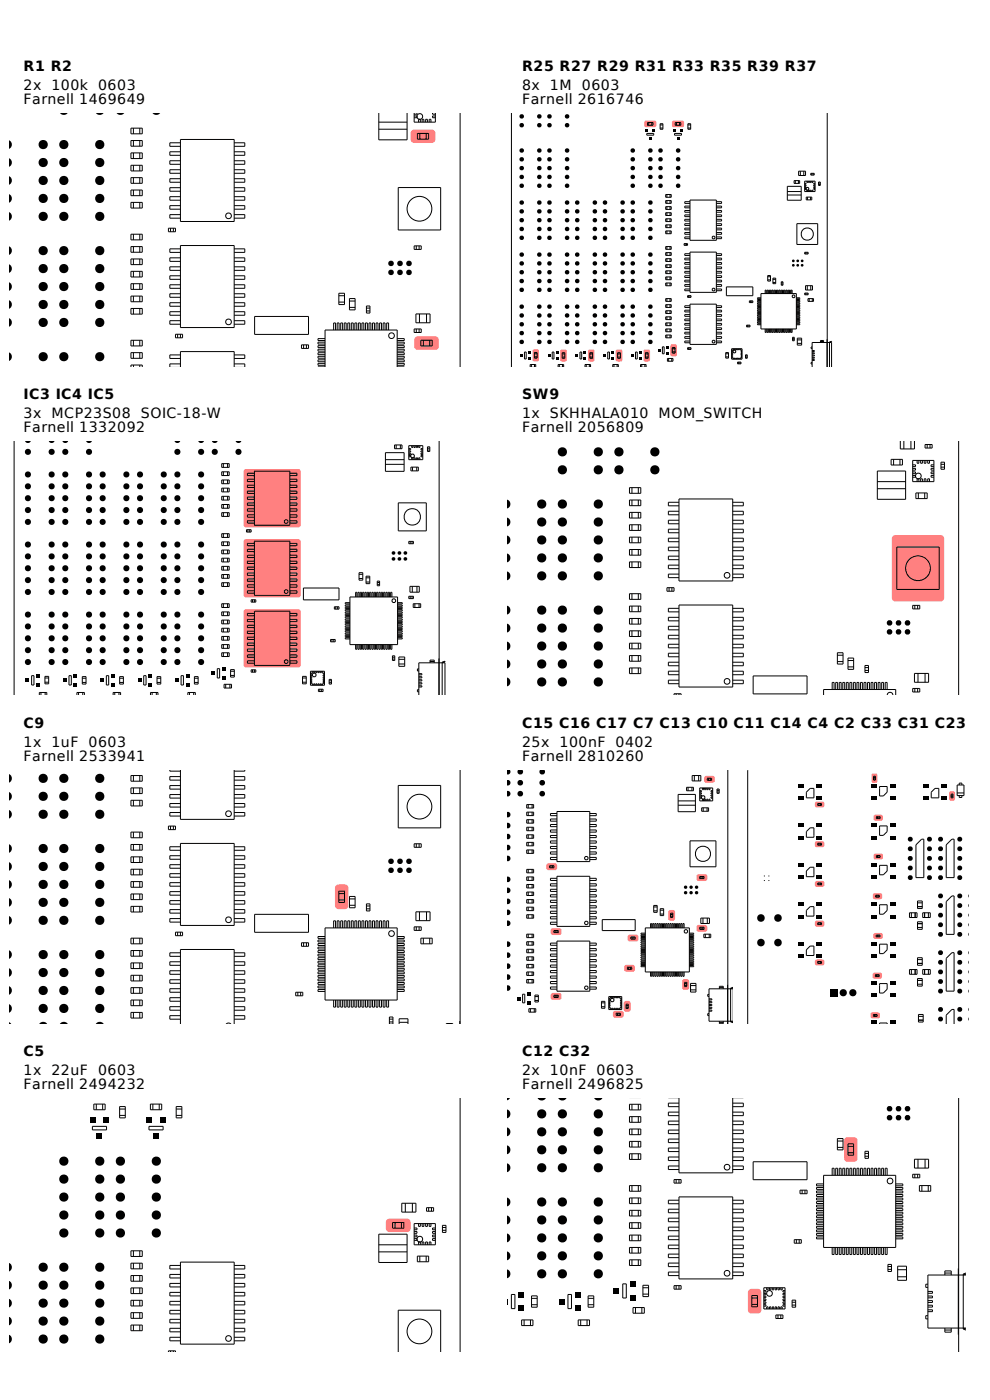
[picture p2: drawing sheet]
<svg xmlns="http://www.w3.org/2000/svg" width="210mm" height="297mm" viewBox="0 0 210 297" stroke-linecap="round" stroke-linejoin="round" font-family="sans-serif">
<defs><g id="words">
<g font-size="3">
<text x="5" y="15">R1 R2</text>
<text x="110.8" y="15">R25 R27 R29 R31 R33 R35 R39 R37</text>
<text x="5" y="19">2x</text>
<text x="5" y="22">Farnell 1469649</text>
<text x="10.9" y="19">100k</text>
<text x="20.8" y="19">0603</text>
<text x="110.8" y="19">8x</text>
<text x="110.8" y="22">Farnell 2616746</text>
<text x="116.7" y="19">1M</text>
<text x="123.4" y="19">0603</text>
<text x="5" y="84.7">IC3 IC4 IC5</text>
<text x="5" y="88.7">3x</text>
<text x="10.9" y="88.7">MCP23S08</text>
<text x="29.9" y="88.7">SOIC-18-W</text>
<text x="110.8" y="84.7">SW9</text>
<text x="110.8" y="88.7">1x</text>
<text x="116.7" y="88.7">SKHHALA010</text>
<text x="139.7" y="88.7">MOM_SWITCH</text>
<text x="5" y="91.7">Farnell 1332092</text>
<text x="110.8" y="91.7">Farnell 2056809</text>
<text x="5" y="154.4">C9</text>
<text x="110.8" y="154.4">C15 C16 C17 C7 C13 C10 C11 C14 C4 C2 C33 C31 C23 C18</text>
<text x="5" y="158.4">1x</text>
<text x="5" y="161.4">Farnell 2533941</text>
<text x="10.9" y="158.4">1uF</text>
<text x="18.8" y="158.4">0603</text>
<text x="110.8" y="158.4">25x</text>
<text x="110.8" y="161.4">Farnell 2810260</text>
<text x="118.7" y="158.4">100nF</text>
<text x="130.6" y="158.4">0402</text>
<text x="5" y="224.1">C5</text>
<text x="110.8" y="224.1">C12 C32</text>
<text x="5" y="228.1">1x</text>
<text x="5" y="231.1">Farnell 2494232</text>
<text x="10.9" y="228.1">22uF</text>
<text x="20.8" y="228.1">0603</text>
<text x="110.8" y="228.1">2x</text>
<text x="110.8" y="231.1">Farnell 2496825</text>
<text x="116.7" y="228.1">10nF</text>
<text x="126.6" y="228.1">0603</text>
</g>
</g></defs>
<g fill="#ff8080">
<path d="M87.3 27.7l.6-.2h3.7a.75 .75 0 0 1 .8 .7v1.4a.75 .75 0 0 1-.8 .7h-3.7a.75 .75 0 0 1-.8-.7v-1.4z"/>
<path d="M88.1 71.6l.5-.2h3.8a.75 .75 0 0 1 .7 .7v1.4a.75 .75 0 0 1-.7 .7h-3.8a.75 .75 0 0 1-.7-.7v-1.4z"/>
</g>
<g fill="#000">
<path d="M2 37.3a1.09 1.09 0 0 1 0 1.9zM2 33.5a1.09 1.09 0 0 1 0 1.9zM2 29.7a1.09 1.09 0 0 1 0 1.9zM12.6 24h1.9h-.1a1.21 1.21 0 0 1-1.8 0zM20.2 24h1.9h-.1a1.22 1.22 0 0 1-1.8 0zM24.6 24h1.9h-.1a1.22 1.22 0 0 1-1.8 0zM32.2 24h1.9h-.1a1.21 1.21 0 0 1-1.8 0zM2 45a1.09 1.09 0 0 1 0 1.9zM2 41.1a1.09 1.09 0 0 1 0 2zM2 56a1.09 1.09 0 0 1 0 1.9zM2 52.2a1.09 1.09 0 0 1 0 1.9zM2 67.5a1.09 1.09 0 0 1 0 1.9z"/>
<path d="M2 63.7a1.09 1.09 0 0 1 0 1.9zM2 59.8a1.09 1.09 0 0 1 0 2zM2 74.7a1.09 1.09 0 0 1 0 1.9z"/>
<circle cx="9.2" cy="30.7" r=".98"/>
<circle cx="9.2" cy="34.5" r=".98"/>
<circle cx="9.2" cy="38.3" r=".98"/>
<circle cx="13.5" cy="30.7" r=".98"/>
<circle cx="13.5" cy="34.5" r=".98"/>
<circle cx="13.5" cy="38.3" r=".98"/>
<circle cx="21.2" cy="34.5" r=".98"/>
<circle cx="21.2" cy="30.7" r=".98"/>
<circle cx="21.2" cy="38.3" r=".98"/>
<circle cx="9.2" cy="57" r=".98"/>
<circle cx="9.2" cy="45.9" r=".98"/>
<circle cx="9.2" cy="53.2" r=".98"/>
<circle cx="9.2" cy="42.1" r=".98"/>
<circle cx="13.5" cy="57" r=".98"/>
<circle cx="13.5" cy="45.9" r=".98"/>
<circle cx="13.5" cy="53.2" r=".98"/>
<circle cx="13.5" cy="42.1" r=".98"/>
<circle cx="21.2" cy="57" r=".98"/>
<circle cx="21.2" cy="45.9" r=".98"/>
<circle cx="21.2" cy="53.2" r=".98"/>
<circle cx="21.2" cy="42.1" r=".98"/>
<circle cx="83" cy="57.8" r=".6"/>
<circle cx="83" cy="55.9" r=".6"/>
<circle cx="84.9" cy="57.8" r=".6"/>
<circle cx="84.9" cy="55.9" r=".6"/>
<circle cx="86.8" cy="57.8" r=".6"/>
<circle cx="86.8" cy="55.9" r=".6"/>
<circle cx="9.2" cy="68.4" r=".98"/>
<circle cx="9.2" cy="75.7" r=".98"/>
<circle cx="9.2" cy="64.6" r=".98"/>
<circle cx="9.2" cy="60.8" r=".98"/>
<circle cx="13.5" cy="68.4" r=".98"/>
<circle cx="13.5" cy="75.7" r=".98"/>
<circle cx="13.5" cy="64.6" r=".98"/>
<circle cx="13.5" cy="60.8" r=".98"/>
<circle cx="21.2" cy="68.4" r=".98"/>
<circle cx="21.2" cy="64.6" r=".98"/>
<circle cx="21.2" cy="75.7" r=".98"/>
<circle cx="21.2" cy="60.8" r=".98"/>
</g>
<g fill="none" stroke="#000" stroke-width=".21">
<path d="M27.8 29.8h2.4v1.2h-2.4zM27.8 32.4h2.4v1.2h-2.4zM27.8 27.2h2.4v1.2h-2.4zM27.8 35.1h2.4v1.2h-2.4zM27.8 37.7h2.4v1.2h-2.4zM28.3 27.2v1.2M28.3 29.8v1.2M28.3 32.4v1.2M28.3 35.1v1.2M28.3 37.7v1.2M29.7 27.2v1.2M29.7 29.8v1.2"/>
<path d="M29.7 32.4v1.2M29.7 35.1v1.2M29.7 37.7v1.2M38.3 29.6h11.4v17.4h-11.4zM38.3 30.3h-2.3v.7h2.3M38.3 32.2h-2.3v.8h2.3M38.3 34.1h-2.3v.8h2.3M38.3 36h-2.3v.8h2.3M38.3 37.9h-2.3v.8h2.3M38.3 39.8h-2.3v.8h2.3M49.7 39.8h2.2v.8h-2.2M49.7 37.9h2.2v.8h-2.2"/>
<path d="M49.7 36h2.2v.8h-2.2M49.7 34.1h2.2v.8h-2.2M49.7 32.2h2.2v.8h-2.2M49.7 30.3h2.2v.7h-2.2M80.4 25.9h6M80.4 27.4h6M80.4 24v5.7h6v-5.7M84.5 39.8h9v9h-9zM87.9 24v1.9h4.5v-1.9M87.9 24.6h.6v.4h-.6M88.5 24v.2h-.6M88.5 28.3h2.4v1.2h-2.4z"/>
<path d="M88.8 25.9v-.6h.4v.6M89.1 28.3v1.2M89.5 25.9v-.6h.4v.6M90.3 25.9v-.6h.4v.6M90.4 28.3v1.2M91 25.9v-.6h.4v.6M91.8 24v.2h.6M92.4 24.6h-.6v.4h.6M97.6 24v53.8M27.8 40.3h2.4v1.2h-2.4zM27.8 42.9h2.4v1.2h-2.4zM27.8 49.7h2.4v1.2h-2.4z"/>
<path d="M27.8 52.3h2.4v1.2h-2.4zM27.8 54.9h2.4v1.2h-2.4zM27.8 57.6h2.4v1.2h-2.4zM28.3 40.3v1.2M28.3 42.9v1.2M28.3 49.7v1.2M28.3 52.3v1.2M28.3 54.9v1.2M28.3 57.6v1.2M29.7 40.3v1.2M29.7 42.9v1.2M29.7 49.7v1.2"/>
<path d="M29.7 52.3v1.2M29.7 54.9v1.2M29.7 57.6v1.2M35.7 48.4h1.5v.8h-1.5zM36.2 48.4v.8M36.8 48.4v.8M38.3 52.1h11.4v17.4h-11.4zM38.3 45.5h-2.3v.8h2.3M38.3 41.7h-2.3v.8h2.3M38.3 43.6h-2.3v.8h2.3M38.3 52.8h-2.3v.7h2.3M38.3 54.7h-2.3v.8h2.3"/>
<path d="M38.3 56.6h-2.3v.8h2.3M38.3 58.5h-2.3v.8h2.3M49.7 45.5h2.2v.8h-2.2M49.7 43.6h2.2v.8h-2.2M49.7 41.7h2.2v.8h-2.2M49.7 52.8h2.2v.7h-2.2M49.7 54.7h2.2v.8h-2.2M49.7 56.6h2.2v.8h-2.2M49.7 58.5h2.2v.8h-2.2M87.9 52.2h1.5v.7h-1.5zM88.3 52.2v.7M88.9 52.2v.7"/>
<path d="M27.8 74.8h2.4v1.2h-2.4zM27.8 72.2h2.4v1.2h-2.4zM27.8 60.2h2.4v1.2h-2.4zM27.8 62.8h2.4v1.2h-2.4zM27.8 65.4h2.4v1.2h-2.4zM27.8 77.8v-.4h2.4v.4M28.3 60.2v1.2M28.3 62.8v1.2M28.3 65.4v1.2M28.3 72.2v1.2M28.3 74.8v1.2M28.3 77.4v.4"/>
<path d="M29.7 60.2v1.2M29.7 62.8v1.2M29.7 65.4v1.2M29.7 72.2v1.2M29.7 74.8v1.2M29.7 77.4v.4M37.2 70.9h1.5v.8h-1.5zM37.7 70.9v.8M38.3 70.9v.8M38.3 77.8v-3.2h11.4v3.2M38.3 60.4h-2.3v.8h2.3M38.3 62.3h-2.3v.8h2.3"/>
<path d="M38.3 64.2h-2.3v.8h2.3M38.3 66.1h-2.3v.8h2.3M38.3 68h-2.3v.8h2.3M38.3 75.3h-2.3v.8h2.3M38.3 77.2h-2.3v.6M49.7 60.4h2.2v.8h-2.2M49.7 62.3h2.2v.8h-2.2M49.7 64.2h2.2v.8h-2.2M49.7 66.1h2.2v.8h-2.2M49.7 68h2.2v.8h-2.2M49.7 75.3h2.2v.8h-2.2M49.7 77.2h2.2v.6"/>
<path d="M54 67.1h11.4v3.9h-11.4zM64 73.2h1.5v.7h-1.5zM64.4 73.2v.7M65 73.2v.7M69 77.8v-7.8h15.3v7.8M69 77.1h-1.5v.4h1.5M69 76.3h-1.5v.4h1.5M69 75.6h-1.5v.4h1.5M69 74.8h-1.5v.4h1.5M69 74.1h-1.5v.4h1.5M69 73.3h-1.5v.4h1.5M69 72.6h-1.5v.4h1.5"/>
<path d="M69 71.8h-1.5v.4h1.5M70.8 70v-1.5h.4v1.5M71.5 70v-1.5h.4v1.5M71.9 62.2h1.2v2.4h-1.2zM71.9 64.1h1.2M71.9 62.7h1.2M72.3 70v-1.5h.4v1.5M73 70v-1.5h.4v1.5M73.8 70v-1.5h.4v1.5M74.1 63.9h1.2M74.1 65.2h1.2M74.1 63.3h1.2v2.4h-1.2z"/>
<path d="M74.5 70v-1.5h.4v1.5M75.3 70v-1.5h.4v1.5M76 70v-1.5h.4v1.5M76.8 70v-1.5h.4v1.5M77.5 70v-1.5h.4v1.5M77.7 64.9h.8v1.5h-.8zM77.7 66h.8M77.7 65.4h.8M78.3 70v-1.5h.4v1.5M79 70v-1.5h.4v1.5M79.8 70v-1.5h.4v1.5M80.5 70v-1.5h.4v1.5"/>
<path d="M81.3 70v-1.5h.4v1.5M82 70v-1.5h.4v1.5M84.3 71.8h1.5v.4h-1.5M84.3 72.6h1.5v.4h-1.5M84.3 73.3h1.5v.4h-1.5M84.3 74.1h1.5v.4h-1.5M84.3 74.8h1.5v.4h-1.5M84.3 75.6h1.5v.4h-1.5M84.3 76.3h1.5v.4h-1.5M84.3 77.1h1.5v.4h-1.5M87.9 69.8h1.5v.7h-1.5zM88.2 66.6h3v1.9h-3z"/>
<path d="M88.3 69.8v.7M88.9 69.8v.7M89 66.6v1.9M89.3 72.2h2.4v1.2h-2.4zM89.8 72.2v1.2M90.5 66.6v1.9M91.2 72.2v1.2"/>
<circle cx="89.1" cy="24.7" r=".6"/>
<circle cx="48.5" cy="45.8" r=".6"/>
<circle cx="89" cy="44.3" r="2.63"/>
<circle cx="48.5" cy="68.3" r=".6"/>
<circle cx="83.1" cy="71.2" r=".6"/>
</g>
<g fill="#ff8080">
<path d="M51.9 99.6l11.4-.1 .4 .3 .1 11.6-.3 .4-11.3 .1-.4-.3-.1-11.6z"/>
<path d="M51.9 114.4h11.4l.4 .2 .1 11.7-.3 .4-11.3 .1-.4-.3-.1-11.6z"/>
<path d="M51.9 129.3l11.4-.1 .4 .3 .1 11.6-.3 .5h-11.3l-.4-.2-.1-11.7z"/>
</g>
<g fill="#000">
<path d="M5.3 93.7h1.3a.78 .78 0 0 1-1.3 0zM10.3 93.7h1.3a.78 .78 0 0 1-1.3 0zM13.2 93.7h1.3a.78 .78 0 0 1-1.3 0zM18.2 93.7h1.3a.78 .78 0 0 1-1.3 0zM37 93.7h1.3a.78 .78 0 0 1-1.3 0zM42 93.7h1.3a.78 .78 0 0 1-1.3 0zM44.9 93.7h1.3a.78 .78 0 0 1-1.3 0zM49.9 93.7h1.3a.78 .78 0 0 1-1.3 0zM5.4 144h.8v.7h-.8zM7.7 143h.8v.8h-.8zM7.7 144.9h.8v.8h-.8zM13.4 144h.7v.7h-.7z"/>
<path d="M15.6 143h.8v.8h-.8zM15.6 144.9h.8v.8h-.8zM21.3 144h.8v.7h-.8zM23.6 144.9h.7v.8h-.7zM23.6 143h.7v.8h-.7zM29.2 144h.8v.7h-.8zM31.5 144.9h.7v.8h-.7zM31.5 143h.7v.8h-.7zM37.2 144h.7v.7h-.7zM39.4 144.9h.8v.8h-.8zM39.4 143h.8v.8h-.8zM44.8 142.5h.8v.7h-.8z"/>
<path d="M47.1 141.5h.8v.8h-.8zM47.1 143.4h.8v.8h-.8z"/>
<circle cx="5.9" cy="95.9" r=".65"/>
<circle cx="11" cy="95.9" r=".65"/>
<circle cx="13.9" cy="95.9" r=".65"/>
<circle cx="18.9" cy="95.9" r=".65"/>
<circle cx="37.6" cy="95.9" r=".65"/>
<circle cx="42.7" cy="95.9" r=".65"/>
<circle cx="45.6" cy="95.9" r=".65"/>
<circle cx="50.6" cy="95.9" r=".65"/>
<circle cx="5.9" cy="110.7" r=".65"/>
<circle cx="5.9" cy="108.2" r=".65"/>
<circle cx="5.9" cy="103.2" r=".65"/>
<circle cx="5.9" cy="118" r=".65"/>
<circle cx="5.9" cy="100.7" r=".65"/>
<circle cx="5.9" cy="105.7" r=".65"/>
<circle cx="5.9" cy="115.5" r=".65"/>
<circle cx="11" cy="110.7" r=".65"/>
<circle cx="11" cy="108.2" r=".65"/>
<circle cx="11" cy="103.2" r=".65"/>
<circle cx="11" cy="118" r=".65"/>
<circle cx="11" cy="100.7" r=".65"/>
<circle cx="11" cy="105.7" r=".65"/>
<circle cx="11" cy="115.5" r=".65"/>
<circle cx="13.9" cy="110.7" r=".65"/>
<circle cx="13.9" cy="108.2" r=".65"/>
<circle cx="13.9" cy="103.2" r=".65"/>
<circle cx="13.9" cy="118" r=".65"/>
<circle cx="13.9" cy="100.7" r=".65"/>
<circle cx="13.9" cy="115.5" r=".65"/>
<circle cx="13.9" cy="105.7" r=".65"/>
<circle cx="18.9" cy="110.7" r=".65"/>
<circle cx="18.9" cy="108.2" r=".65"/>
<circle cx="18.9" cy="103.2" r=".65"/>
<circle cx="18.9" cy="118" r=".65"/>
<circle cx="18.9" cy="100.7" r=".65"/>
<circle cx="18.9" cy="105.7" r=".65"/>
<circle cx="18.9" cy="115.5" r=".65"/>
<circle cx="21.8" cy="108.2" r=".65"/>
<circle cx="21.8" cy="110.7" r=".65"/>
<circle cx="21.8" cy="103.2" r=".65"/>
<circle cx="21.8" cy="118" r=".65"/>
<circle cx="21.8" cy="100.7" r=".65"/>
<circle cx="21.8" cy="105.7" r=".65"/>
<circle cx="21.8" cy="115.5" r=".65"/>
<circle cx="26.8" cy="110.7" r=".65"/>
<circle cx="26.8" cy="108.2" r=".65"/>
<circle cx="26.8" cy="103.2" r=".65"/>
<circle cx="26.8" cy="118" r=".65"/>
<circle cx="26.8" cy="100.7" r=".65"/>
<circle cx="26.8" cy="105.7" r=".65"/>
<circle cx="26.8" cy="115.5" r=".65"/>
<circle cx="29.7" cy="110.7" r=".65"/>
<circle cx="29.7" cy="103.2" r=".65"/>
<circle cx="29.7" cy="108.2" r=".65"/>
<circle cx="29.7" cy="118" r=".65"/>
<circle cx="29.7" cy="100.7" r=".65"/>
<circle cx="29.7" cy="105.7" r=".65"/>
<circle cx="29.7" cy="115.5" r=".65"/>
<circle cx="34.7" cy="110.7" r=".65"/>
<circle cx="34.7" cy="103.2" r=".65"/>
<circle cx="34.7" cy="108.2" r=".65"/>
<circle cx="34.7" cy="118" r=".65"/>
<circle cx="34.7" cy="100.7" r=".65"/>
<circle cx="34.7" cy="105.7" r=".65"/>
<circle cx="34.7" cy="115.5" r=".65"/>
<circle cx="37.6" cy="110.7" r=".65"/>
<circle cx="37.6" cy="108.2" r=".65"/>
<circle cx="37.6" cy="103.2" r=".65"/>
<circle cx="37.6" cy="118" r=".65"/>
<circle cx="37.6" cy="100.7" r=".65"/>
<circle cx="37.6" cy="105.7" r=".65"/>
<circle cx="37.6" cy="115.5" r=".65"/>
<circle cx="42.7" cy="110.7" r=".65"/>
<circle cx="42.7" cy="103.2" r=".65"/>
<circle cx="42.7" cy="108.2" r=".65"/>
<circle cx="42.7" cy="118" r=".65"/>
<circle cx="42.7" cy="100.7" r=".65"/>
<circle cx="42.7" cy="105.7" r=".65"/>
<circle cx="42.7" cy="115.5" r=".65"/>
<circle cx="83.5" cy="117.3" r=".39"/>
<circle cx="83.5" cy="118.6" r=".39"/>
<circle cx="84.7" cy="117.3" r=".39"/>
<circle cx="84.7" cy="118.6" r=".39"/>
<circle cx="86" cy="117.3" r=".39"/>
<circle cx="86" cy="118.6" r=".39"/>
<circle cx="5.9" cy="125.6" r=".65"/>
<circle cx="5.9" cy="123.1" r=".65"/>
<circle cx="5.9" cy="132.9" r=".65"/>
<circle cx="5.9" cy="137.9" r=".65"/>
<circle cx="5.9" cy="120.6" r=".65"/>
<circle cx="5.9" cy="135.4" r=".65"/>
<circle cx="5.9" cy="130.4" r=".65"/>
<circle cx="11" cy="132.9" r=".65"/>
<circle cx="11" cy="137.9" r=".65"/>
<circle cx="11" cy="125.6" r=".65"/>
<circle cx="11" cy="123.1" r=".65"/>
<circle cx="11" cy="120.6" r=".65"/>
<circle cx="11" cy="135.4" r=".65"/>
<circle cx="11" cy="130.4" r=".65"/>
<circle cx="13.9" cy="123.1" r=".65"/>
<circle cx="13.9" cy="125.6" r=".65"/>
<circle cx="13.9" cy="132.9" r=".65"/>
<circle cx="13.9" cy="137.9" r=".65"/>
<circle cx="13.9" cy="120.6" r=".65"/>
<circle cx="13.9" cy="135.4" r=".65"/>
<circle cx="13.9" cy="130.4" r=".65"/>
<circle cx="18.9" cy="137.9" r=".65"/>
<circle cx="18.9" cy="132.9" r=".65"/>
<circle cx="18.9" cy="123.1" r=".65"/>
<circle cx="18.9" cy="125.6" r=".65"/>
<circle cx="18.9" cy="120.6" r=".65"/>
<circle cx="18.9" cy="135.4" r=".65"/>
<circle cx="18.9" cy="130.4" r=".65"/>
<circle cx="21.8" cy="132.9" r=".65"/>
<circle cx="21.8" cy="137.9" r=".65"/>
<circle cx="21.8" cy="125.6" r=".65"/>
<circle cx="21.8" cy="123.1" r=".65"/>
<circle cx="21.8" cy="120.6" r=".65"/>
<circle cx="21.8" cy="135.4" r=".65"/>
<circle cx="21.8" cy="130.4" r=".65"/>
<circle cx="26.8" cy="123.1" r=".65"/>
<circle cx="26.8" cy="125.6" r=".65"/>
<circle cx="26.8" cy="137.9" r=".65"/>
<circle cx="26.8" cy="132.9" r=".65"/>
<circle cx="26.8" cy="120.6" r=".65"/>
<circle cx="26.8" cy="135.4" r=".65"/>
<circle cx="26.8" cy="130.4" r=".65"/>
<circle cx="29.7" cy="137.9" r=".65"/>
<circle cx="29.7" cy="123.1" r=".65"/>
<circle cx="29.7" cy="132.9" r=".65"/>
<circle cx="29.7" cy="125.6" r=".65"/>
<circle cx="29.7" cy="135.4" r=".65"/>
<circle cx="29.7" cy="120.6" r=".65"/>
<circle cx="29.7" cy="130.4" r=".65"/>
<circle cx="34.7" cy="123.1" r=".65"/>
<circle cx="34.7" cy="132.9" r=".65"/>
<circle cx="34.7" cy="137.9" r=".65"/>
<circle cx="34.7" cy="125.6" r=".65"/>
<circle cx="34.7" cy="120.6" r=".65"/>
<circle cx="34.7" cy="135.4" r=".65"/>
<circle cx="34.7" cy="130.4" r=".65"/>
<circle cx="37.6" cy="123.1" r=".65"/>
<circle cx="37.6" cy="125.6" r=".65"/>
<circle cx="37.6" cy="132.9" r=".65"/>
<circle cx="37.6" cy="137.9" r=".65"/>
<circle cx="37.6" cy="120.6" r=".65"/>
<circle cx="37.6" cy="135.4" r=".65"/>
<circle cx="37.6" cy="130.4" r=".65"/>
<circle cx="42.7" cy="125.6" r=".65"/>
<circle cx="42.7" cy="123.1" r=".65"/>
<circle cx="42.7" cy="137.9" r=".65"/>
<circle cx="42.7" cy="132.9" r=".65"/>
<circle cx="42.7" cy="120.6" r=".65"/>
<circle cx="42.7" cy="135.4" r=".65"/>
<circle cx="42.7" cy="130.4" r=".65"/>
<circle cx="5.9" cy="140.5" r=".65"/>
<circle cx="11" cy="140.5" r=".65"/>
<circle cx="13.9" cy="140.5" r=".65"/>
<circle cx="18.9" cy="140.5" r=".65"/>
<circle cx="21.8" cy="140.5" r=".65"/>
<circle cx="26.8" cy="140.5" r=".65"/>
<circle cx="29.7" cy="140.5" r=".65"/>
<circle cx="34.7" cy="140.5" r=".65"/>
<circle cx="37.6" cy="140.5" r=".65"/>
<circle cx="42.7" cy="140.5" r=".65"/>
</g>
<g fill="none" stroke="#000" stroke-width=".21">
<path d="M3 93.7v53.8M47 98.4h1.6v.8h-1.6zM47.4 98.4v.8M48.3 98.4v.8M54 100h7.5v11.4h-7.5zM81.8 97.5h3.9M81.8 98.5h3.9M81.8 96h3.9v4h-3.9zM83.7 94.4h1.6v.8h-1.6zM84 94.4v.8M84.9 94.4v.8M86.7 94.6h3v2.9h-3z"/>
<path d="M86.7 95.2h.4v.2h-.4M86.7 95.7h.4v.2h-.4M86.7 96.2h.4v.2h-.4M86.7 96.7h.4v.2h-.4M87.2 99.1h1.6v.8h-1.6zM87.3 94.6v.4h.3v-.4M87.3 97.5v-.4h.3v.4M87.5 99.1v.8M87.8 94.6v.4h.3v-.4M87.8 97.5v-.4h.3v.4M88.3 94.6v.4h.3v-.4M88.3 97.5v-.4h.3v.4"/>
<path d="M88.4 99.1v.8M88.8 94.6v.4h.3v-.4M88.8 97.5v-.4h.3v.4M89.7 95.2h-.4v.2h.4M89.7 95.7h-.4v.2h.4M89.7 96.2h-.4v.2h.4M89.7 96.7h-.4v.2h.4M90.7 95.1h.5M90.7 95.5h.5M90.7 94.8h.5v1h-.5zM93.2 93.7v53.8M47 115h1.6v.8h-1.6z"/>
<path d="M47 101.8h1.6v.8h-1.6zM47 100.1h1.6v.8h-1.6zM47 103.6h1.6v.8h-1.6zM47 105.3h1.6v.8h-1.6zM47 107h1.6v.8h-1.6zM47 108.8h1.6v.8h-1.6zM47 113.2h1.6v.8h-1.6zM47 116.7h1.6v.8h-1.6zM47 118.4h1.6v.8h-1.6zM47.4 100.1v.8M47.4 101.8v.8M47.4 103.6v.8"/>
<path d="M47.4 105.3v.8M47.4 107v.8M47.4 108.8v.8M47.4 113.2v.8M47.4 115v.8M47.4 116.7v.8M47.4 118.4v.8M48.3 100.1v.8M48.3 101.8v.8M48.3 103.6v.8M48.3 105.3v.8M48.3 107v.8"/>
<path d="M48.3 108.8v.8M48.3 113.2v.8M48.3 115v.8M48.3 116.7v.8M48.3 118.4v.8M52.3 112.4h1v.5h-1zM52.6 112.4v.5M53 112.4v.5M54 114.8h7.5v11.5h-7.5zM54 110.5h-1.5v.5h1.5M54 100.4h-1.5v.5h1.5M54 101.7h-1.5v.5h1.5"/>
<path d="M54 102.9h-1.5v.5h1.5M54 104.2h-1.5v.5h1.5M54 105.5h-1.5v.4h1.5M54 106.7h-1.5v.5h1.5M54 108h-1.5v.5h1.5M54 109.2h-1.5v.5h1.5M54 115.3h-1.5v.5h1.5M54 116.5h-1.5v.5h1.5M54 117.8h-1.5v.5h1.5M54 119.1h-1.5v.5h1.5M61.5 110.5h1.5v.5h-1.5M61.5 109.2h1.5v.5h-1.5"/>
<path d="M61.5 108h1.5v.5h-1.5M61.5 106.7h1.5v.5h-1.5M61.5 105.5h1.5v.4h-1.5M61.5 104.2h1.5v.5h-1.5M61.5 102.9h1.5v.5h-1.5M61.5 101.7h1.5v.5h-1.5M61.5 100.4h1.5v.5h-1.5M61.5 115.3h1.5v.5h-1.5M61.5 116.5h1.5v.5h-1.5M61.5 117.8h1.5v.5h-1.5M61.5 119.1h1.5v.5h-1.5M84.5 106.7h5.9v5.9h-5.9z"/>
<path d="M86.7 114.9h1v.5h-1zM87 114.9v.5M87.4 114.9v.5M47 123.6h1.6v.8h-1.6zM47 121.9h1.6v.8h-1.6zM47 136.8h1.6v.8h-1.6zM47 133.3h1.6v.8h-1.6zM47 131.6h1.6v.8h-1.6zM47 129.8h1.6v.8h-1.6zM47 128.1h1.6v.8h-1.6zM47 120.2h1.6v.8h-1.6zM47 135h1.6v.8h-1.6z"/>
<path d="M47 138.5h1.6v.8h-1.6zM47.4 120.2v.8M47.4 121.9v.8M47.4 123.6v.8M47.4 128.1v.8M47.4 129.8v.8M47.4 131.6v.8M47.4 133.3v.8M47.4 135v.8M47.4 136.8v.8M47.4 138.5v.8M48.3 120.2v.8"/>
<path d="M48.3 121.9v.8M48.3 123.6v.8M48.3 128.1v.8M48.3 129.8v.8M48.3 131.6v.8M48.3 133.3v.8M48.3 135v.8M48.3 136.8v.8M48.3 138.5v.8M53.3 127.3h1v.4h-1zM53.6 127.3v.4M54 135.2h-1.5v.5h1.5"/>
<path d="M54 139h-1.5v.5h1.5M54 122.8h-1.5v.5h1.5M54 127.3v.4M54 129.7h7.5v11.5h-7.5zM54 130.1h-1.5v.5h1.5M54 120.3h-1.5v.5h1.5M54 121.6h-1.5v.5h1.5M54 124.1h-1.5v.5h1.5M54 125.4h-1.5v.4h1.5M54 131.4h-1.5v.5h1.5M54 132.7h-1.5v.5h1.5M54 133.9h-1.5v.5h1.5"/>
<path d="M54 136.4h-1.5v.5h1.5M54 137.7h-1.5v.5h1.5M61.5 135.2h1.5v.5h-1.5M61.5 139h1.5v.5h-1.5M61.5 122.8h1.5v.5h-1.5M61.5 130.1h1.5v.5h-1.5M61.5 120.3h1.5v.5h-1.5M61.5 121.6h1.5v.5h-1.5M61.5 124.1h1.5v.5h-1.5M61.5 125.4h1.5v.4h-1.5M61.5 131.4h1.5v.5h-1.5M61.5 132.7h1.5v.5h-1.5"/>
<path d="M61.5 133.9h1.5v.5h-1.5M61.5 136.4h1.5v.5h-1.5M61.5 137.7h1.5v.5h-1.5M64.4 124.8h7.5v2.5h-7.5zM70.1 135.7h1v.5h-1zM70.4 135.7v.5M70.8 135.7v.5M70.9 128.7h1v.5h-1zM71.2 128.7v.5M71.6 128.7v.5M74.2 126.7h10.1v10.1h-10.1zM74.2 135.3h-1v.3h1"/>
<path d="M74.2 134.8h-1v.3h1M74.2 134.3h-1v.3h1M74.2 133.8h-1v.3h1M74.2 133.3h-1v.3h1M74.2 132.8h-1v.3h1M74.2 132.3h-1v.3h1M74.2 131.8h-1v.3h1M74.2 131.3h-1v.3h1M74.2 130.8h-1v.3h1M74.2 130.3h-1v.3h1M74.2 129.8h-1v.3h1M74.2 129.3h-1v.3h1"/>
<path d="M74.2 128.9h-1v.2h1M74.2 128.4h-1v.2h1M74.2 127.9h-1v.2h1M75.4 126.7v-1h.3v1M75.4 136.8v1h.3v-1M75.9 126.7v-1h.3v1M75.9 136.8v1h.3v-1M76.2 121.5h.8v1.6h-.8zM76.2 122.7h.8M76.2 121.9h.8M76.4 126.7v-1h.3v1M76.4 136.8v1h.3v-1"/>
<path d="M76.9 126.7v-1h.3v1M76.9 136.8v1h.3v-1M77.4 126.7v-1h.3v1M77.4 136.8v1h.3v-1M77.7 122.6h.7M77.7 123.5h.7M77.7 122.2h.7v1.6h-.7zM77.9 126.7v-1h.3v1M77.9 136.8v1h.3v-1M78.4 126.7v-1h.3v1M78.4 136.8v1h.3v-1M78.9 126.7v-1h.3v1"/>
<path d="M78.9 136.8v1h.3v-1M79.4 126.7v-1h.3v1M79.4 136.8v1h.3v-1M79.9 126.7v-1h.3v1M79.9 136.8v1h.3v-1M80 123.3h.5v1h-.5zM80 124h.5M80 123.6h.5M80.4 126.7v-1h.3v1M80.4 136.8v1h.3v-1M80.9 126.7v-1h.3v1M80.9 136.8v1h.3v-1"/>
<path d="M81.4 126.7v-1h.3v1M81.4 136.8v1h.3v-1M81.9 126.7v-1h.2v1M81.9 136.8v1h.2v-1M82.4 126.7v-1h.2v1M82.4 136.8v1h.2v-1M82.9 126.7v-1h.2v1M82.9 136.8v1h.2v-1M83.3 139.8h.4M83.3 139.4h.4M83.3 139.1h.4v1h-.4zM84.3 127.9h1v.2h-1"/>
<path d="M84.3 128.4h1v.2h-1M84.3 128.9h1v.2h-1M84.3 129.3h1v.3h-1M84.3 129.8h1v.3h-1M84.3 130.3h1v.3h-1M84.3 130.8h1v.3h-1M84.3 131.3h1v.3h-1M84.3 131.8h1v.3h-1M84.3 132.3h1v.3h-1M84.3 132.8h1v.3h-1M84.3 133.3h1v.3h-1M84.3 133.8h1v.3h-1"/>
<path d="M84.3 134.3h1v.3h-1M84.3 134.8h1v.3h-1M84.3 135.3h1v.3h-1M84.6 139.4h1.3v2h-1.3zM84.6 139.9h1.3M86.7 126.5h1v.5h-1zM87 124.4h2v1.2h-2zM87 126.5v.5M87.4 126.5v.5M87.5 124.4v1.2M87.7 128.1h1.5v.8h-1.5zM88 128.1v.8"/>
<path d="M88.5 124.4v1.2M88.9 128.1v.8M93.1 139.7v7.8M6.7 143.4h.5v1.9h-.5zM8.3 147.5v-.6h1.6v.6M8.7 146.9v.6M9.5 143.5h.8v1.6h-.8zM9.5 143.9h.8M9.5 144.7h.8M9.6 146.9v.6M14.6 143.4h.5v1.9h-.5zM16.3 147.5v-.6h1.6v.6"/>
<path d="M16.7 146.9v.6M17.5 143.6h.8v1.5h-.8zM17.5 143.9h.8M17.5 144.8h.8M17.6 146.9v.6M22.6 143.4h.5v1.9h-.5zM24 147.5v-.6h1.6v.6M24.3 146.9v.6M25.2 146.9v.6M25.4 143.6h.8v1.5h-.8zM25.4 143.9h.8M25.4 144.8h.8"/>
<path d="M30.5 143.4h.5v1.9h-.5zM31.9 147.5v-.6h1.6v.6M32.3 146.9v.6M33.2 146.9v.6M33.3 143.6h.8v1.5h-.8zM33.3 143.9h.8M33.3 144.8h.8M38.4 143.4h.5v1.9h-.5zM39.9 147.5v-.6h1.5v.6M40.2 146.9v.6M41.1 146.9v.6M41.2 143.6h.8v1.5h-.8z"/>
<path d="M41.2 143.9h.8M41.2 144.8h.8M46.1 141.9h.5v2h-.5zM47.5 145.2h1.6v.8h-1.6zM47.9 145.2v.8M48.8 145.2v.8M48.9 142.1h.8v1.6h-.8zM48.9 143.3h.8M48.9 142.4h.8M53.3 142.1h1v.5h-1zM53.6 142.1v.5M54 142.1v.5"/>
<path d="M54 140.2h-1.5v.5h1.5M61.5 140.2h1.5v.5h-1.5M64.2 143.5h.8v1.6h-.8zM64.2 143.9h.8M64.2 144.7h.8M65.9 143.2h.3v.2h-.3M65.9 144h.3v.2h-.3M65.9 144.8h.3v.2h-.3M65.9 142.4h2.9v3h-2.9zM65.9 144.4h.3v.2h-.3M65.9 142.8h.3v.2h-.3M65.9 143.6h.3v.2h-.3"/>
<path d="M66.3 145.4v-.3h.2v.3M66.3 142.4v.3h.2v-.3M66.7 145.4v-.3h.2v.3M66.7 142.4v.3h.2v-.3M67.1 145.4v-.3h.2v.3M67.1 142.4v.3h.2v-.3M67.4 145.4v-.3h.2v.3M67.4 142.4v.3h.2v-.3M67.5 146.2h1v.5h-1zM67.8 145.4v-.3h.2v.3M67.8 142.4v.3h.2v-.3M67.8 146.2v.5"/>
<path d="M68.2 145.4v-.3h.2v.3M68.2 142.4v.3h.2v-.3M68.2 146.2v.5M68.8 143.2h-.3v.2h.3M68.8 144h-.3v.2h.3M68.8 144.8h-.3v.2h.3M68.8 144.4h-.3v.2h.3M68.8 142.8h-.3v.2h.3M68.8 143.6h-.3v.2h.3M69.8 144.8h.5M69.8 144.1h.5v1h-.5zM69.8 144.4h.5"/>
<path d="M84.6 140.9h1.3M88.9 141.9h-.3v.5h.3M88.9 146.3h-.3v.5h.3M88.9 147.5v-6.9h5.5v6.9M88.9 145.5h.6v.3h-.6M88.9 142.9h.6v.3h-.6M88.9 143.6h.6v.2h-.6M88.9 144.2h.6v.3h-.6M88.9 144.9h.6v.2h-.6M91.2 140.4h.9M91.2 140.6v-.5h.9v.5M93.8 140.6l.6-.2v-.1l-.6 .2v7"/>
<circle cx="87.5" cy="96.7" r=".4"/>
<circle cx="60.7" cy="110.7" r=".4"/>
<circle cx="87.5" cy="109.7" r="1.75"/>
<circle cx="60.7" cy="125.5" r=".4"/>
<circle cx="83.6" cy="127.4" r=".4"/>
<circle cx="60.7" cy="140.4" r=".4"/>
<circle cx="66.7" cy="143.2" r=".4"/>
</g>
<path d="M71.3 187.9a2.63 2.63 0 0 1 2.2-.2l.4 .4v.3v3.7a.75 .75 0 0 1-.7 .8h-1.4a.75 .75 0 0 1-.7-.8v-3.7z" fill="#ff8080"/>
<g fill="none" stroke="#000" stroke-width=".21">
<path d="M27.8 179.2h2.4v1.2h-2.4zM27.8 167.2h2.4v1.2h-2.4zM27.8 164.5h2.4v1.2h-2.4zM27.8 169.8h2.4v1.2h-2.4zM27.8 176.5h2.4v1.2h-2.4zM28.3 164.5v1.2M28.3 167.2v1.2M28.3 169.8v1.2M28.3 176.5v1.2M28.3 179.2v1.2M29.7 164.5v1.2M29.7 167.2v1.2"/>
<path d="M29.7 169.8v1.2M29.7 176.5v1.2M29.7 179.2v1.2M35.7 175.3h1.5v.7h-1.5zM36 163.4v.2h2.3M36.2 175.3v.7M36.8 175.3v.7M38.3 163.4v10.4h11.4v-10.4M38.3 178.9h11.4v17.4h-11.4zM38.3 172.4h-2.3v.7h2.3M38.3 164.8h-2.3v.7h2.3M38.3 166.7h-2.3v.7h2.3"/>
<path d="M38.3 168.6h-2.3v.7h2.3M38.3 170.5h-2.3v.7h2.3M38.3 179.7h-2.3v.7h2.3M49.7 172.4h2.2v.7h-2.2M49.7 170.5h2.2v.7h-2.2M49.7 168.6h2.2v.7h-2.2M49.7 166.7h2.2v.7h-2.2M49.7 164.8h2.2v.7h-2.2M49.7 179.7h2.2v.7h-2.2M51.9 163.4v.2h-2.2M84.5 166.6h9v9h-9zM87.9 179h1.5v.8h-1.5z"/>
<path d="M88.3 179v.8M88.9 179v.8M97.6 163.4v53.8M27.8 192.3h2.4v1.2h-2.4zM27.8 199h2.4v1.2h-2.4zM27.8 181.8h2.4v1.2h-2.4zM27.8 184.4h2.4v1.2h-2.4zM27.8 187h2.4v1.2h-2.4zM27.8 189.7h2.4v1.2h-2.4zM28.3 181.8v1.2M28.3 184.4v1.2M28.3 187v1.2"/>
<path d="M28.3 189.7v1.2M28.3 192.3v1.2M28.3 199v1.2M29.7 181.8v1.2M29.7 184.4v1.2M29.7 187v1.2M29.7 189.7v1.2M29.7 192.3v1.2M29.7 199v1.2M37.2 197.8h1.5v.7h-1.5zM37.7 197.8v.7M38.3 197.8v.7"/>
<path d="M38.3 181.6h-2.3v.7h2.3M38.3 183.5h-2.3v.7h2.3M38.3 185.4h-2.3v.7h2.3M38.3 187.3h-2.3v.7h2.3M38.3 189.2h-2.3v.7h2.3M38.3 191.1h-2.3v.7h2.3M38.3 193h-2.3v.7h2.3M38.3 194.9h-2.3v.7h2.3M49.7 181.6h2.2v.7h-2.2M49.7 183.5h2.2v.7h-2.2M49.7 185.4h2.2v.7h-2.2M49.7 187.3h2.2v.7h-2.2"/>
<path d="M49.7 189.2h2.2v.7h-2.2M49.7 191.1h2.2v.7h-2.2M49.7 193h2.2v.7h-2.2M49.7 194.9h2.2v.7h-2.2M54 194h11.4v3.8h-11.4zM69 196.9h15.3v15.3h-15.3zM69 199.4h-1.5v.5h1.5M69 198.7h-1.5v.4h1.5M70.8 196.9v-1.5h.4v1.5M71.5 196.9v-1.5h.4v1.5M71.9 189.1h1.2v2.4h-1.2zM71.9 190.9h1.2"/>
<path d="M71.9 189.6h1.2M72.3 196.9v-1.5h.4v1.5M73 196.9v-1.5h.4v1.5M73.8 196.9v-1.5h.4v1.5M74.1 190.7h1.2M74.1 192.1h1.2M74.1 190.2h1.2v2.4h-1.2zM74.5 196.9v-1.5h.4v1.5M75.3 196.9v-1.5h.4v1.5M76 196.9v-1.5h.4v1.5M76.8 196.9v-1.5h.4v1.5M77.5 196.9v-1.5h.4v1.5"/>
<path d="M77.7 191.8h.8v1.5h-.8zM77.7 192.8h.8M77.7 192.2h.8M78.3 196.9v-1.5h.4v1.5M79 196.9v-1.5h.4v1.5M79.8 196.9v-1.5h.4v1.5M80.5 196.9v-1.5h.4v1.5M81.3 196.9v-1.5h.4v1.5M82 196.9v-1.5h.4v1.5M84.3 198.7h1.5v.4h-1.5M84.3 199.4h1.5v.5h-1.5M87.9 196.7h1.5v.7h-1.5z"/>
<path d="M88.2 193.5h3v1.8h-3zM88.3 196.7v.7M88.9 196.7v.7M89 193.5v1.8M89.3 199h2.4v1.2h-2.4zM89.8 199v1.2M90.5 193.5v1.8M91.2 199v1.2M27.8 212.2h2.4v1.2h-2.4zM27.8 206.9h2.4v1.2h-2.4zM27.8 201.7h2.4v1.2h-2.4zM27.8 204.3h2.4v1.2h-2.4z"/>
<path d="M27.8 209.6h2.4v1.2h-2.4zM27.8 214.8h2.4v1.2h-2.4zM28.3 201.7v1.2M28.3 204.3v1.2M28.3 206.9v1.2M28.3 209.6v1.2M28.3 212.2v1.2M28.3 214.8v1.2M29.7 201.7v1.2M29.7 204.3v1.2M29.7 206.9v1.2M29.7 209.6v1.2"/>
<path d="M29.7 212.2v1.2M29.7 214.8v1.2M38.3 209.8h-2.3v.7h2.3M38.3 215.5h-2.3v.7h2.3M38.3 217.2v-15.8h11.4v15.8M38.3 202.2h-2.3v.7h2.3M38.3 204.1h-2.3v.7h2.3M38.3 206h-2.3v.7h2.3M38.3 207.9h-2.3v.7h2.3M38.3 211.7h-2.3v.7h2.3M38.3 213.6h-2.3v.7h2.3M48.1 217.2l.4-.1 .3 .1"/>
<path d="M49.7 209.8h2.2v.7h-2.2M49.7 215.5h2.2v.7h-2.2M49.7 202.2h2.2v.7h-2.2M49.7 204.1h2.2v.7h-2.2M49.7 206h2.2v.7h-2.2M49.7 207.9h2.2v.7h-2.2M49.7 211.7h2.2v.7h-2.2M49.7 213.6h2.2v.7h-2.2M62.7 210.5h1.5v.8h-1.5zM63.2 210.5v.8M63.8 210.5v.8M64 200h1.5v.8h-1.5z"/>
<path d="M64.4 200v.8M65 200v.8M69 209.9h-1.5v.5h1.5M69 209.2h-1.5v.4h1.5M69 208.4h-1.5v.5h1.5M69 207.7h-1.5v.4h1.5M69 206.9h-1.5v.5h1.5M69 206.2h-1.5v.4h1.5M69 205.4h-1.5v.5h1.5M69 204.7h-1.5v.4h1.5M69 203.9h-1.5v.5h1.5M69 203.2h-1.5v.4h1.5"/>
<path d="M69 202.4h-1.5v.5h1.5M69 201.7h-1.5v.4h1.5M69 200.9h-1.5v.5h1.5M69 200.2h-1.5v.4h1.5M70.8 212.2v1.5h.4v-1.5M71.5 212.2v1.5h.4v-1.5M72.3 212.2v1.5h.4v-1.5M73 212.2v1.5h.4v-1.5M73.8 212.2v1.5h.4v-1.5M74.5 212.2v1.5h.4v-1.5M75.3 212.2v1.5h.4v-1.5M76 212.2v1.5h.4v-1.5"/>
<path d="M76.8 212.2v1.5h.4v-1.5M77.5 212.2v1.5h.4v-1.5M78.3 212.2v1.5h.4v-1.5M79 212.2v1.5h.4v-1.5M79.8 212.2v1.5h.4v-1.5M80.5 212.2v1.5h.4v-1.5M81.3 212.2v1.5h.4v-1.5M82 212.2v1.5h.4v-1.5M82.6 216.8h.8M82.6 216.2h.8M82.6 217.2v-1.4h.8v1.4M84.3 200.2h1.5v.4h-1.5"/>
<path d="M84.3 200.9h1.5v.5h-1.5M84.3 201.7h1.5v.4h-1.5M84.3 202.4h1.5v.5h-1.5M84.3 203.2h1.5v.4h-1.5M84.3 203.9h1.5v.5h-1.5M84.3 204.7h1.5v.4h-1.5M84.3 205.4h1.5v.5h-1.5M84.3 206.2h1.5v.4h-1.5M84.3 206.9h1.5v.5h-1.5M84.3 207.7h1.5v.4h-1.5M84.3 208.4h1.5v.5h-1.5M84.3 209.2h1.5v.4h-1.5"/>
<path d="M84.3 209.9h1.5v.5h-1.5M84.7 217.2v-1h1.8v1M84.7 216.9h1.8M94.7 217.2h1.3M97.5 216.6v.6"/>
<circle cx="48.5" cy="172.6" r=".6"/>
<circle cx="89" cy="171.1" r="2.63"/>
<circle cx="48.5" cy="195.1" r=".6"/>
<circle cx="83.1" cy="198.1" r=".6"/>
</g>
<g fill="#000">
<path d="M2 171.8a1.09 1.09 0 0 1 0 1.9zM2 168a1.09 1.09 0 0 1 0 1.9zM2 164.2a1.09 1.09 0 0 1 0 1.9zM2 194.3a1.09 1.09 0 0 1 0 1.9zM2 190.5a1.09 1.09 0 0 1 0 1.9zM2 186.7a1.09 1.09 0 0 1 0 1.9zM2 182.9a1.09 1.09 0 0 1 0 1.9zM2 179.1a1.09 1.09 0 0 1 0 1.9zM2 201.6a1.09 1.09 0 0 1 0 1.9zM2 205.4a1.09 1.09 0 0 1 0 1.9zM2 209.2a1.09 1.09 0 0 1 0 1.9zM2 213a1.09 1.09 0 0 1 0 1.9z"/>
<path d="M2 216.8l.5 .4h-.5zM8.2 217.2h.1a1.34 1.34 0 0 1 1.8 0zM12.6 217.2h.1a1.34 1.34 0 0 1 1.8 0zM20.2 217.2h.1a1.34 1.34 0 0 1 1.8 0z"/>
<circle cx="9.2" cy="172.8" r=".98"/>
<circle cx="9.2" cy="165.2" r=".98"/>
<circle cx="9.2" cy="169" r=".98"/>
<circle cx="13.5" cy="172.8" r=".98"/>
<circle cx="13.5" cy="165.2" r=".98"/>
<circle cx="13.5" cy="169" r=".98"/>
<circle cx="21.2" cy="172.8" r=".98"/>
<circle cx="21.2" cy="165.2" r=".98"/>
<circle cx="21.2" cy="169" r=".98"/>
<circle cx="9.2" cy="195.3" r=".98"/>
<circle cx="9.2" cy="180" r=".98"/>
<circle cx="9.2" cy="183.8" r=".98"/>
<circle cx="9.2" cy="191.5" r=".98"/>
<circle cx="9.2" cy="187.7" r=".98"/>
<circle cx="13.5" cy="195.3" r=".98"/>
<circle cx="13.5" cy="180" r=".98"/>
<circle cx="13.5" cy="183.8" r=".98"/>
<circle cx="13.5" cy="191.5" r=".98"/>
<circle cx="13.5" cy="187.7" r=".98"/>
<circle cx="21.2" cy="195.3" r=".98"/>
<circle cx="21.2" cy="180" r=".98"/>
<circle cx="21.2" cy="183.8" r=".98"/>
<circle cx="21.2" cy="191.5" r=".98"/>
<circle cx="21.2" cy="187.7" r=".98"/>
<circle cx="83" cy="182.7" r=".6"/>
<circle cx="83" cy="184.7" r=".6"/>
<circle cx="84.9" cy="182.7" r=".6"/>
<circle cx="84.9" cy="184.7" r=".6"/>
<circle cx="86.8" cy="182.7" r=".6"/>
<circle cx="86.8" cy="184.7" r=".6"/>
<circle cx="9.2" cy="210.2" r=".98"/>
<circle cx="9.2" cy="206.3" r=".98"/>
<circle cx="9.2" cy="202.5" r=".98"/>
<circle cx="9.2" cy="214" r=".98"/>
<circle cx="13.5" cy="210.2" r=".98"/>
<circle cx="13.5" cy="206.3" r=".98"/>
<circle cx="13.5" cy="202.5" r=".98"/>
<circle cx="13.5" cy="214" r=".98"/>
<circle cx="21.2" cy="210.2" r=".98"/>
<circle cx="21.2" cy="206.3" r=".98"/>
<circle cx="21.2" cy="202.5" r=".98"/>
<circle cx="21.2" cy="214" r=".98"/>
</g>
<path d="M82.1 258.8l.5-.2h3.8a.75 .75 0 0 1 .7 .7v1.4a.75 .75 0 0 1-.7 .7h-3.8a.75 .75 0 0 1-.7-.7v-1.4z" fill="#ff8080"/>
<g fill="#000">
<path d="M19.1 237.1h1.1v1.1h-1.1zM22 237.1h1.1v1.1h-1.1zM31.1 237.1h1.1v1.1h-1.1zM34 237.1h1.1v1.1h-1.1zM20.5 240.5h1.2v1.1h-1.2zM32.5 240.5h1.2v1.1h-1.2zM2 275.5a1.09 1.09 0 0 1 0 1.9zM2 271.7a1.09 1.09 0 0 1 0 1.9zM2 267.9a1.09 1.09 0 0 1 0 1.9zM2 283.2a1.09 1.09 0 0 1 0 1.9zM2 279.3a1.09 1.09 0 0 1 0 2z"/>
<circle cx="13.5" cy="246.4" r=".98"/>
<circle cx="13.5" cy="250.2" r=".98"/>
<circle cx="13.5" cy="254" r=".98"/>
<circle cx="13.5" cy="257.8" r=".98"/>
<circle cx="21.2" cy="246.4" r=".98"/>
<circle cx="21.2" cy="250.2" r=".98"/>
<circle cx="21.2" cy="254" r=".98"/>
<circle cx="21.2" cy="257.8" r=".98"/>
<circle cx="25.5" cy="246.4" r=".98"/>
<circle cx="25.5" cy="250.2" r=".98"/>
<circle cx="25.5" cy="254" r=".98"/>
<circle cx="25.5" cy="257.8" r=".98"/>
<circle cx="33.2" cy="246.4" r=".98"/>
<circle cx="33.2" cy="250.2" r=".98"/>
<circle cx="33.2" cy="254" r=".98"/>
<circle cx="33.2" cy="257.8" r=".98"/>
<circle cx="9.2" cy="276.5" r=".98"/>
<circle cx="9.2" cy="268.9" r=".98"/>
<circle cx="9.2" cy="272.7" r=".98"/>
<circle cx="13.5" cy="276.5" r=".98"/>
<circle cx="13.5" cy="268.9" r=".98"/>
<circle cx="13.5" cy="261.6" r=".98"/>
<circle cx="13.5" cy="272.7" r=".98"/>
<circle cx="21.2" cy="276.5" r=".98"/>
<circle cx="21.2" cy="261.6" r=".98"/>
<circle cx="21.2" cy="268.9" r=".98"/>
<circle cx="21.2" cy="272.7" r=".98"/>
<circle cx="25.5" cy="261.6" r=".98"/>
<circle cx="33.2" cy="261.6" r=".98"/>
<circle cx="9.2" cy="280.3" r=".98"/>
<circle cx="9.2" cy="284.1" r=".98"/>
<circle cx="13.5" cy="280.3" r=".98"/>
<circle cx="13.5" cy="284.1" r=".98"/>
<circle cx="21.2" cy="280.3" r=".98"/>
<circle cx="21.2" cy="284.1" r=".98"/>
</g>
<g fill="none" stroke="#000" stroke-width=".21">
<path d="M19.6 239h3v.7h-3zM19.9 234.3h2.4v1.2h-2.4zM20.4 234.3v1.2M21.8 234.3v1.2M25.4 234.8h1.2v2.4h-1.2zM25.4 236.7h1.2M25.4 235.3h1.2M31.6 239h3v.7h-3zM31.9 234.3h2.4v1.2h-2.4zM32.4 234.3v1.2M33.8 234.3v1.2M37.4 234.8h1.2v2.4h-1.2z"/>
<path d="M37.4 236.7h1.2M37.4 235.3h1.2M97.6 233.1v53.8M83.3 259.4h2.4v1.2h-2.4zM83.8 259.4v1.2M85.2 259.4v1.2M85.2 255.3h3v1.9h-3zM86 255.3v1.9M87.5 255.3v1.9M87.9 259.6h4.5v4.5h-4.5zM88.8 259.6v.6h.4v-.6M89.5 259.6v.6h.4v-.6"/>
<path d="M90.3 259.6v.6h.4v-.6M90.5 256.2h1.5v.8h-1.5zM90.9 256.2v.8M91 259.6v.6h.4v-.6M91.5 256.2v.8M93.9 260h.7v1.5h-.7zM27.8 268h2.4v1.2h-2.4zM27.8 270.6h2.4v1.2h-2.4zM27.8 265.4h2.4v1.2h-2.4zM27.8 273.3h2.4v1.2h-2.4zM27.8 275.9h2.4v1.2h-2.4zM27.8 278.5h2.4v1.2h-2.4z"/>
<path d="M28.3 265.4v1.2M28.3 268v1.2M28.3 270.6v1.2M28.3 273.3v1.2M28.3 275.9v1.2M28.3 278.5v1.2M29.7 265.4v1.2M29.7 268v1.2M29.7 270.6v1.2M29.7 273.3v1.2M29.7 275.9v1.2M29.7 278.5v1.2"/>
<path d="M38.3 268.5h-2.3v.7h2.3M38.3 270.4h-2.3v.7h2.3M38.3 272.3h-2.3v.7h2.3M38.3 274.2h-2.3v.8h2.3M38.3 276.1h-2.3v.8h2.3M38.3 278h-2.3v.8h2.3M38.3 279.9h-2.3v.8h2.3M38.3 267.8h11.4v17.4h-11.4zM49.7 279.9h2.2v.8h-2.2M49.7 278h2.2v.8h-2.2M49.7 276.1h2.2v.8h-2.2M49.7 274.2h2.2v.8h-2.2"/>
<path d="M49.7 272.3h2.2v.7h-2.2M49.7 270.4h2.2v.7h-2.2M49.7 268.5h2.2v.7h-2.2M80.4 264.1h6M80.4 265.6h6M80.4 261.9h6v6h-6zM87.9 260.5h.6v.4h-.6M87.9 261.3h.6v.4h-.6M87.9 262h.6v.4h-.6M87.9 262.8h.6v.4h-.6M88.5 266.5h2.4v1.2h-2.4zM88.8 264.1v-.6h.4v.6"/>
<path d="M89.1 266.5v1.2M89.5 264.1v-.6h.4v.6M90.3 264.1v-.6h.4v.6M90.4 266.5v1.2M91 264.1v-.6h.4v.6M92.4 260.5h-.6v.4h.6M92.4 261.3h-.6v.4h.6M92.4 262h-.6v.4h.6M92.4 262.8h-.6v.4h.6M93.9 260.4h.7M93.9 261h.7M27.8 281.1h2.4v1.2h-2.4z"/>
<path d="M28.3 281.1v1.2M29.7 281.1v1.2M35.7 286.9v-.3h1.5v.3M36.2 286.6v.3M36.8 286.6v.3M38.3 283.7h-2.3v.8h2.3M38.3 281.8h-2.3v.8h2.3M49.7 283.7h2.2v.8h-2.2M49.7 281.8h2.2v.8h-2.2M84.5 286.9v-8.9h9v8.9"/>
<circle cx="89.1" cy="262.9" r=".6"/>
<circle cx="48.5" cy="284" r=".6"/>
<circle cx="89" cy="282.5" r="2.63"/>
</g>
<g fill="#ff8080">
<path d="M136.7 74.2l.8-.1 .4 .2v2l-.2 .4h-.8l-.3-.2-.1-2z"/>
<path d="M130.8 74.2l.9-.1 .3 .2v2l-.2 .4h-.8l-.3-.2-.1-2z"/>
<path d="M124.9 74.2l.9-.1 .3 .2v2l-.2 .4h-.8l-.3-.2-.1-2z"/>
<path d="M119 74.2l.9-.1 .3 .2v2l-.1 .4h-.9l-.3-.2-.1-2z"/>
<path d="M113 74.3l.3-.2h.7l.3 .2 .1 2-.2 .3-.9 .1-.3-.2z"/>
<path d="M142.7 25.6h2.2l.2 .4v.8l-.3 .2-2.1-.1-.2-.3v-.6z"/>
<path d="M136.8 25.6h2.3l.1 .4v.8l-.3 .2-2.1-.1-.1-.3v-.6z"/>
<path d="M142.3 73.2l.3-.2h.6l.4 .2v2l-.2 .4h-.8l-.3-.2z"/>
</g>
<g fill="#000">
<path d="M137 27.4h.5v.5h-.5zM137.7 29.1h.5v.5h-.5zM138.4 27.4h.5v.5h-.5zM142.9 27.4h.5v.5h-.5zM143.6 29.1h.5v.5h-.5zM144.3 27.4h.5v.5h-.5zM168.1 55.1h.4v.5h-.4zM168.1 56.1h.4v.4h-.4zM169 55.1h.4v.5h-.4zM169 56.1h.4v.4h-.4zM170 55.1h.4v.5h-.4zM170 56.1h.4v.4h-.4z"/>
<path d="M110.3 75.1h.6v.6h-.6zM112 74.4h.6v.6h-.6zM112 75.8h.6v.6h-.6zM116.2 75.1h.6v.6h-.6zM117.9 74.4h.6v.6h-.6zM117.9 75.8h.6v.6h-.6zM122.1 75.1h.6v.6h-.6zM123.8 75.8h.5v.6h-.5zM123.8 74.4h.5v.6h-.5zM128 75.1h.6v.6h-.6zM129.7 75.8h.5v.6h-.5zM129.7 74.4h.5v.6h-.5z"/>
<path d="M133.9 75.1h.5v.6h-.5zM135.6 75.8h.5v.6h-.5zM135.6 74.4h.5v.6h-.5zM139.6 74h.5v.6h-.5zM141.3 73.3h.5v.6h-.5zM141.3 74.7h.5v.6h-.5z"/>
<circle cx="110.7" cy="33.8" r=".48"/>
<circle cx="110.7" cy="35.7" r=".48"/>
<circle cx="110.7" cy="31.9" r=".48"/>
<circle cx="110.7" cy="39.4" r=".48"/>
<circle cx="110.7" cy="26.6" r=".48"/>
<circle cx="110.7" cy="37.5" r=".48"/>
<circle cx="110.7" cy="24.7" r=".48"/>
<circle cx="114.4" cy="33.8" r=".48"/>
<circle cx="114.4" cy="35.7" r=".48"/>
<circle cx="114.4" cy="31.9" r=".48"/>
<circle cx="114.4" cy="39.4" r=".48"/>
<circle cx="114.4" cy="26.6" r=".48"/>
<circle cx="114.4" cy="37.5" r=".48"/>
<circle cx="114.4" cy="24.7" r=".48"/>
<circle cx="116.6" cy="35.7" r=".48"/>
<circle cx="116.6" cy="33.8" r=".48"/>
<circle cx="116.6" cy="39.4" r=".48"/>
<circle cx="116.6" cy="31.9" r=".48"/>
<circle cx="116.6" cy="26.6" r=".48"/>
<circle cx="116.6" cy="37.5" r=".48"/>
<circle cx="116.6" cy="24.7" r=".48"/>
<circle cx="120.3" cy="35.7" r=".48"/>
<circle cx="120.3" cy="33.8" r=".48"/>
<circle cx="120.3" cy="26.6" r=".48"/>
<circle cx="120.3" cy="39.4" r=".48"/>
<circle cx="120.3" cy="31.9" r=".48"/>
<circle cx="120.3" cy="37.5" r=".48"/>
<circle cx="120.3" cy="24.7" r=".48"/>
<circle cx="134.2" cy="33.8" r=".48"/>
<circle cx="134.2" cy="35.7" r=".48"/>
<circle cx="134.2" cy="39.4" r=".48"/>
<circle cx="134.2" cy="31.9" r=".48"/>
<circle cx="134.2" cy="37.5" r=".48"/>
<circle cx="138" cy="33.8" r=".48"/>
<circle cx="138" cy="35.7" r=".48"/>
<circle cx="138" cy="31.9" r=".48"/>
<circle cx="138" cy="39.4" r=".48"/>
<circle cx="138" cy="37.5" r=".48"/>
<circle cx="140.1" cy="35.7" r=".48"/>
<circle cx="140.1" cy="33.8" r=".48"/>
<circle cx="140.1" cy="31.9" r=".48"/>
<circle cx="140.1" cy="39.4" r=".48"/>
<circle cx="140.1" cy="37.5" r=".48"/>
<circle cx="143.9" cy="33.8" r=".48"/>
<circle cx="143.9" cy="35.7" r=".48"/>
<circle cx="143.9" cy="31.9" r=".48"/>
<circle cx="143.9" cy="39.4" r=".48"/>
<circle cx="143.9" cy="37.5" r=".48"/>
<circle cx="110.7" cy="43" r=".48"/>
<circle cx="110.7" cy="59.6" r=".48"/>
<circle cx="110.7" cy="50.5" r=".48"/>
<circle cx="110.7" cy="55.9" r=".48"/>
<circle cx="110.7" cy="46.7" r=".48"/>
<circle cx="110.7" cy="57.8" r=".48"/>
<circle cx="110.7" cy="48.6" r=".48"/>
<circle cx="110.7" cy="44.8" r=".48"/>
<circle cx="110.7" cy="54" r=".48"/>
<circle cx="114.4" cy="43" r=".48"/>
<circle cx="114.4" cy="59.6" r=".48"/>
<circle cx="114.4" cy="50.5" r=".48"/>
<circle cx="114.4" cy="55.9" r=".48"/>
<circle cx="114.4" cy="57.8" r=".48"/>
<circle cx="114.4" cy="48.6" r=".48"/>
<circle cx="114.4" cy="46.7" r=".48"/>
<circle cx="114.4" cy="44.8" r=".48"/>
<circle cx="114.4" cy="54" r=".48"/>
<circle cx="116.6" cy="43" r=".48"/>
<circle cx="116.6" cy="59.6" r=".48"/>
<circle cx="116.6" cy="50.5" r=".48"/>
<circle cx="116.6" cy="57.8" r=".48"/>
<circle cx="116.6" cy="48.6" r=".48"/>
<circle cx="116.6" cy="46.7" r=".48"/>
<circle cx="116.6" cy="55.9" r=".48"/>
<circle cx="116.6" cy="44.8" r=".48"/>
<circle cx="116.6" cy="54" r=".48"/>
<circle cx="120.3" cy="43" r=".48"/>
<circle cx="120.3" cy="50.5" r=".48"/>
<circle cx="120.3" cy="59.6" r=".48"/>
<circle cx="120.3" cy="46.7" r=".48"/>
<circle cx="120.3" cy="48.6" r=".48"/>
<circle cx="120.3" cy="55.9" r=".48"/>
<circle cx="120.3" cy="57.8" r=".48"/>
<circle cx="120.3" cy="44.8" r=".48"/>
<circle cx="120.3" cy="54" r=".48"/>
<circle cx="122.5" cy="43" r=".48"/>
<circle cx="122.5" cy="59.6" r=".48"/>
<circle cx="122.5" cy="50.5" r=".48"/>
<circle cx="122.5" cy="57.8" r=".48"/>
<circle cx="122.5" cy="46.7" r=".48"/>
<circle cx="122.5" cy="48.6" r=".48"/>
<circle cx="122.5" cy="55.9" r=".48"/>
<circle cx="122.5" cy="44.8" r=".48"/>
<circle cx="122.5" cy="54" r=".48"/>
<circle cx="126.2" cy="43" r=".48"/>
<circle cx="126.2" cy="50.5" r=".48"/>
<circle cx="126.2" cy="59.6" r=".48"/>
<circle cx="126.2" cy="48.6" r=".48"/>
<circle cx="126.2" cy="57.8" r=".48"/>
<circle cx="126.2" cy="46.7" r=".48"/>
<circle cx="126.2" cy="55.9" r=".48"/>
<circle cx="126.2" cy="44.8" r=".48"/>
<circle cx="126.2" cy="54" r=".48"/>
<circle cx="128.4" cy="43" r=".48"/>
<circle cx="128.4" cy="50.5" r=".48"/>
<circle cx="128.4" cy="59.6" r=".48"/>
<circle cx="128.4" cy="48.6" r=".48"/>
<circle cx="128.4" cy="46.7" r=".48"/>
<circle cx="128.4" cy="55.9" r=".48"/>
<circle cx="128.4" cy="57.8" r=".48"/>
<circle cx="128.4" cy="44.8" r=".48"/>
<circle cx="128.4" cy="54" r=".48"/>
<circle cx="132.1" cy="43" r=".48"/>
<circle cx="132.1" cy="50.5" r=".48"/>
<circle cx="132.1" cy="59.6" r=".48"/>
<circle cx="132.1" cy="57.8" r=".48"/>
<circle cx="132.1" cy="48.6" r=".48"/>
<circle cx="132.1" cy="46.7" r=".48"/>
<circle cx="132.1" cy="55.9" r=".48"/>
<circle cx="132.1" cy="44.8" r=".48"/>
<circle cx="132.1" cy="54" r=".48"/>
<circle cx="134.2" cy="43" r=".48"/>
<circle cx="134.2" cy="59.6" r=".48"/>
<circle cx="134.2" cy="50.5" r=".48"/>
<circle cx="134.2" cy="48.6" r=".48"/>
<circle cx="134.2" cy="57.8" r=".48"/>
<circle cx="134.2" cy="55.9" r=".48"/>
<circle cx="134.2" cy="46.7" r=".48"/>
<circle cx="134.2" cy="44.8" r=".48"/>
<circle cx="134.2" cy="54" r=".48"/>
<circle cx="138" cy="43" r=".48"/>
<circle cx="138" cy="50.5" r=".48"/>
<circle cx="138" cy="59.6" r=".48"/>
<circle cx="138" cy="48.6" r=".48"/>
<circle cx="138" cy="55.9" r=".48"/>
<circle cx="138" cy="57.8" r=".48"/>
<circle cx="138" cy="46.7" r=".48"/>
<circle cx="138" cy="44.8" r=".48"/>
<circle cx="138" cy="54" r=".48"/>
<circle cx="110.7" cy="70.7" r=".48"/>
<circle cx="110.7" cy="61.5" r=".48"/>
<circle cx="110.7" cy="68.8" r=".48"/>
<circle cx="110.7" cy="72.5" r=".48"/>
<circle cx="110.7" cy="66.9" r=".48"/>
<circle cx="110.7" cy="65.1" r=".48"/>
<circle cx="114.4" cy="70.7" r=".48"/>
<circle cx="114.4" cy="68.8" r=".48"/>
<circle cx="114.4" cy="61.5" r=".48"/>
<circle cx="114.4" cy="72.5" r=".48"/>
<circle cx="114.4" cy="66.9" r=".48"/>
<circle cx="114.4" cy="65.1" r=".48"/>
<circle cx="116.6" cy="70.7" r=".48"/>
<circle cx="116.6" cy="68.8" r=".48"/>
<circle cx="116.6" cy="61.5" r=".48"/>
<circle cx="116.6" cy="72.5" r=".48"/>
<circle cx="116.6" cy="65.1" r=".48"/>
<circle cx="116.6" cy="66.9" r=".48"/>
<circle cx="120.3" cy="68.8" r=".48"/>
<circle cx="120.3" cy="61.5" r=".48"/>
<circle cx="120.3" cy="70.7" r=".48"/>
<circle cx="120.3" cy="72.5" r=".48"/>
<circle cx="120.3" cy="66.9" r=".48"/>
<circle cx="120.3" cy="65.1" r=".48"/>
<circle cx="122.5" cy="61.5" r=".48"/>
<circle cx="122.5" cy="70.7" r=".48"/>
<circle cx="122.5" cy="68.8" r=".48"/>
<circle cx="122.5" cy="72.5" r=".48"/>
<circle cx="122.5" cy="65.1" r=".48"/>
<circle cx="122.5" cy="66.9" r=".48"/>
<circle cx="126.2" cy="68.8" r=".48"/>
<circle cx="126.2" cy="61.5" r=".48"/>
<circle cx="126.2" cy="70.7" r=".48"/>
<circle cx="126.2" cy="72.5" r=".48"/>
<circle cx="126.2" cy="66.9" r=".48"/>
<circle cx="126.2" cy="65.1" r=".48"/>
<circle cx="128.4" cy="61.5" r=".48"/>
<circle cx="128.4" cy="68.8" r=".48"/>
<circle cx="128.4" cy="70.7" r=".48"/>
<circle cx="128.4" cy="72.5" r=".48"/>
<circle cx="128.4" cy="65.1" r=".48"/>
<circle cx="128.4" cy="66.9" r=".48"/>
<circle cx="132.1" cy="61.5" r=".48"/>
<circle cx="132.1" cy="68.8" r=".48"/>
<circle cx="132.1" cy="70.7" r=".48"/>
<circle cx="132.1" cy="72.5" r=".48"/>
<circle cx="132.1" cy="65.1" r=".48"/>
<circle cx="132.1" cy="66.9" r=".48"/>
<circle cx="134.2" cy="68.8" r=".48"/>
<circle cx="134.2" cy="61.5" r=".48"/>
<circle cx="134.2" cy="70.7" r=".48"/>
<circle cx="134.2" cy="72.5" r=".48"/>
<circle cx="134.2" cy="66.9" r=".48"/>
<circle cx="134.2" cy="65.1" r=".48"/>
<circle cx="138" cy="61.5" r=".48"/>
<circle cx="138" cy="68.8" r=".48"/>
<circle cx="138" cy="70.7" r=".48"/>
<circle cx="138" cy="72.5" r=".48"/>
<circle cx="138" cy="66.9" r=".48"/>
<circle cx="138" cy="65.1" r=".48"/>
</g>
<g fill="none" stroke="#000" stroke-width=".21">
<path d="M108.5 24v53.8M137.2 28.3h1.5v.4h-1.5zM137.4 26h1.1v.6h-1.1zM137.6 26v.6M138.3 26v.6M140 26.2h.6v1.2h-.6zM140 27.2h.6M140 26.5h.6M143.1 28.3h1.5v.4h-1.5zM143.2 26h1.2v.6h-1.2zM143.5 26v.6M144.2 26v.6"/>
<path d="M145.9 26.2h.6v1.2h-.6zM145.9 27.2h.6M145.9 26.5h.6M167 39.5h3v3h-3zM168.5 38.3h1.1v.6h-1.1zM168.7 38.3v.6M169.4 38.3v.6M169.4 36.3h1.5v.9h-1.5zM169.8 36.3v.9M170.5 36.3v.9M170.7 38.4h2.2v2.2h-2.2zM170.7 38.9h.3v.2h-.3"/>
<path d="M170.7 39.3h.3v.1h-.3M170.7 39.6h.3v.2h-.3M170.7 40h.3v.2h-.3M171.1 39.8h.4v.5h-.4zM171.2 38.4v.3h.2v-.3M171.5 38.4v.3h.2v-.3M171.9 38.4v.3h.2v-.3M172 36.8h.7v.3h-.7zM172.2 36.8v.3M172.3 38.4v.3h.2v-.3M172.5 36.8v.3M172.9 38.9h-.3v.2h.3"/>
<path d="M172.9 39.3h-.3v.1h.3M172.9 39.6h-.3v.2h.3M172.9 40h-.3v.2h.3M173.7 38.8h.3M173.7 39.1h.3M173.7 38.6h.3v.8h-.3zM175.5 24v53.8M141.2 53.6h1.2v.6h-1.2zM141.2 43.8h1.2v.6h-1.2zM141.2 41.3h1.2v.6h-1.2zM141.2 42.6h1.2v.5h-1.2zM141.2 45.1h1.2v.6h-1.2z"/>
<path d="M141.2 46.4h1.2v.6h-1.2zM141.2 47.7h1.2v.6h-1.2zM141.2 49h1.2v.6h-1.2zM141.2 52.3h1.2v.6h-1.2zM141.2 54.9h1.2v.6h-1.2zM141.2 56.2h1.2v.6h-1.2zM141.2 57.5h1.2v.6h-1.2zM141.2 58.8h1.2v.5h-1.2zM141.5 41.3v.6M141.5 42.6v.5M141.5 43.8v.6M141.5 45.1v.6"/>
<path d="M141.5 46.4v.6M141.5 47.7v.6M141.5 49v.6M141.5 52.3v.6M141.5 53.6v.6M141.5 54.9v.6M141.5 56.2v.6M141.5 57.5v.6M141.5 58.8v.5M142.1 41.3v.6M142.1 42.6v.5M142.1 43.8v.6"/>
<path d="M142.1 45.1v.6M142.1 46.4v.6M142.1 47.7v.6M142.1 49v.6M142.1 52.3v.6M142.1 53.6v.6M142.1 54.9v.6M142.1 56.2v.6M142.1 57.5v.6M142.1 58.8v.5M145.1 51.7h.8v.4h-.8zM145.3 51.7v.4"/>
<path d="M145.6 51.7v.4M146.4 53.5h5.6v8.5h-5.6zM146.4 42.4h5.6v8.6h-5.6zM146.4 50.3h-1.1v.3h1.1M146.4 42.8h-1.1v.4h1.1M146.4 43.7h-1.1v.4h1.1M146.4 44.7h-1.1v.3h1.1M146.4 45.6h-1.1v.4h1.1M146.4 46.5h-1.1v.4h1.1M146.4 47.5h-1.1v.3h1.1M146.4 48.4h-1.1v.4h1.1M146.4 49.3h-1.1v.4h1.1"/>
<path d="M146.4 53.8h-1.1v.4h1.1M146.4 54.8h-1.1v.3h1.1M146.4 55.7h-1.1v.4h1.1M146.4 56.6h-1.1v.4h1.1M146.4 57.6h-1.1v.3h1.1M146.4 58.5h-1.1v.4h1.1M146.4 59.4h-1.1v.4h1.1M151.2 50.2h.4v.4h-.4zM152 50.3h1.1v.3h-1.1M152 49.3h1.1v.4h-1.1M152 48.4h1.1v.4h-1.1M152 47.5h1.1v.3h-1.1"/>
<path d="M152 46.5h1.1v.4h-1.1M152 45.6h1.1v.4h-1.1M152 44.7h1.1v.3h-1.1M152 43.7h1.1v.4h-1.1M152 42.8h1.1v.4h-1.1M152 53.8h1.1v.4h-1.1M152 54.8h1.1v.3h-1.1M152 55.7h1.1v.4h-1.1M152 56.6h1.1v.4h-1.1M152 57.6h1.1v.3h-1.1M152 58.5h1.1v.4h-1.1M152 59.4h1.1v.4h-1.1"/>
<path d="M162.9 58.5h.6v1.1h-.6zM162.9 59.4h.6M162.9 58.7h.6M164 59.3h.6M164 59.9h.6M164 59h.6v1.2h-.6zM165.7 59.8h.4v.7h-.4zM167 40.6h3M167 41.4h3M169.1 47.5h4.4v4.4h-4.4zM170.7 53.5h.7v.4h-.7zM170.9 53.5v.4"/>
<path d="M171 41.8h1.2v.6h-1.2zM171.2 40.6v-.3h.2v.3M171.2 53.5v.4M171.3 41.8v.6M171.5 40.6v-.3h.2v.3M171.9 40.6v-.3h.2v.3M172 41.8v.6M172.3 40.6v-.3h.2v.3M111.3 74.7h.3v1.5h-.3zM112.5 77.8v-.5h1.2v.5M112.7 77.3v.5M113.4 74.8h.5v1.2h-.5z"/>
<path d="M113.4 75.1h.5M113.4 75.7h.5M113.4 77.3v.5M117.1 74.7h.4v1.5h-.4zM118.4 77.8v-.5h1.2v.5M118.7 77.3v.5M119.2 74.8h.6v1.2h-.6zM119.2 75.1h.6M119.2 75.8h.6M119.3 77.3v.5M123 74.7h.4v1.5h-.4zM124.1 77.8v-.5h1.2v.5"/>
<path d="M124.4 77.3v.5M125 77.3v.5M125.1 74.8h.6v1.2h-.6zM125.1 75.1h.6M125.1 75.8h.6M128.9 74.7h.4v1.5h-.4zM130 77.8v-.5h1.2v.5M130.3 77.3v.5M130.9 77.3v.5M131 74.8h.6v1.2h-.6zM131 75.1h.6M131 75.8h.6"/>
<path d="M134.8 74.7h.4v1.5h-.4zM135.9 77.8v-.5h1.2v.5M136.1 77.3v.5M136.8 77.3v.5M136.9 74.8h.6v1.2h-.6zM136.9 75.1h.6M136.9 75.8h.6M140.5 73.6h.4v1.5h-.4zM141.2 60h1.2v.6h-1.2zM141.2 69.8h1.2v.6h-1.2zM141.2 68.5h1.2v.6h-1.2zM141.2 65.9h1.2v.6h-1.2z"/>
<path d="M141.2 64.6h1.2v.6h-1.2zM141.2 63.4h1.2v.5h-1.2zM141.2 67.2h1.2v.6h-1.2zM141.2 71.1h1.2v.6h-1.2zM141.5 60v.6M141.5 63.4v.5M141.5 64.6v.6M141.5 65.9v.6M141.5 67.2v.6M141.5 68.5v.6M141.5 69.8v.6M141.5 71.1v.6"/>
<path d="M141.6 76.1h1.2v.5h-1.2zM141.8 76.1v.5M142.1 60v.6M142.1 63.4v.5M142.1 64.6v.6M142.1 65.9v.6M142.1 67.2v.6M142.1 68.5v.6M142.1 69.8v.6M142.1 71.1v.6M142.5 76.1v.5M142.6 74.7h.6"/>
<path d="M142.6 73.7h.6v1.2h-.6zM142.6 74h.6M145.9 62.7h.7v.4h-.7zM145.9 73.8h.7v.3h-.7zM146.1 62.7v.4M146.1 73.8v.3M146.4 68.6h-1.1v.4h1.1M146.4 62.7v.4M146.4 64.5h5.6v8.6h-5.6zM146.4 73.8v.3M146.4 64.9h-1.1v.3h1.1M146.4 60.4h-1.1v.3h1.1"/>
<path d="M146.4 61.3h-1.1v.4h1.1M146.4 65.8h-1.1v.4h1.1M146.4 66.7h-1.1v.4h1.1M146.4 67.7h-1.1v.4h1.1M146.4 69.6h-1.1v.3h1.1M146.4 70.5h-1.1v.4h1.1M146.4 71.4h-1.1v.4h1.1M146.4 72.4h-1.1v.3h1.1M151.2 61.2h.4v.5h-.4zM151.2 72.3h.4v.4h-.4zM152 68.6h1.1v.4h-1.1M152 64.9h1.1v.3h-1.1"/>
<path d="M152 60.4h1.1v.3h-1.1M152 61.3h1.1v.4h-1.1M152 65.8h1.1v.4h-1.1M152 66.7h1.1v.4h-1.1M152 67.7h1.1v.4h-1.1M152 69.6h1.1v.3h-1.1M152 70.5h1.1v.4h-1.1M152 71.4h1.1v.4h-1.1M152 72.4h1.1v.3h-1.1M154 74.8h.5v1.2h-.5zM154 75.1h.5M154 75.7h.5"/>
<path d="M154.1 60.9h5.6v1.8h-5.6zM155.2 74.6h.2v.1h-.2M155.2 74.9h.2v.1h-.2M155.2 75.2h.2v.1h-.2M155.2 75.8h.2v.1h-.2M155.2 74h2.2v2.2h-2.2zM155.2 74.3h.2v.1h-.2M155.2 75.5h.2v.1h-.2M155.5 76.2v-.2h.2v.2M155.5 74v.2h.2v-.2M155.6 74.4h.4v.4h-.4zM155.8 76.2v-.2h.1v.2"/>
<path d="M155.8 74v.2h.1v-.2M156.1 76.2v-.2h.1v.2M156.1 74v.2h.1v-.2M156.4 76.2v-.2h.1v.2M156.4 74v.2h.1v-.2M156.5 76.8h.7v.4h-.7zM156.7 76.2v-.2h.1v.2M156.7 74v.2h.1v-.2M156.7 76.8v.4M157 76.2v-.2h.1v.2M157 74v.2h.1v-.2M157 76.8v.4"/>
<path d="M157.4 74.6h-.2v.1h.2M157.4 74.9h-.2v.1h.2M157.4 75.2h-.2v.1h.2M157.4 75.8h-.2v.1h.2M157.4 74.3h-.2v.1h.2M157.4 75.5h-.2v.1h.2M158.2 75.8h.3M158.2 75.3h.3v.7h-.3zM158.2 75.5h.3M158.4 69h.7v.4h-.7zM158.6 69v.4M158.9 69v.4"/>
<path d="M159 63.8h.7v.4h-.7zM159.2 63.8v.4M159.5 63.8v.4M161.4 62.3h7.5v7.5h-7.5zM161.4 68.7h-.7v.2h.7M161.4 68.3h-.7v.2h.7M161.4 68h-.7v.2h.7M161.4 67.6h-.7v.2h.7M161.4 67.2h-.7v.2h.7M161.4 66.9h-.7v.2h.7M161.4 66.5h-.7v.2h.7M161.4 66.1h-.7v.2h.7"/>
<path d="M161.4 65.8h-.7v.2h.7M161.4 65.4h-.7v.2h.7M161.4 65h-.7v.2h.7M161.4 64.7h-.7v.2h.7M161.4 64.3h-.7v.2h.7M161.4 63.9h-.7v.2h.7M161.4 63.5h-.7v.2h.7M161.4 63.2h-.7v.2h.7M162.3 62.3v-.7h.2v.7M162.3 69.8v.7h.2v-.7M162.7 62.3v-.7h.2v.7M162.7 69.8v.7h.2v-.7"/>
<path d="M163.1 62.3v-.7h.2v.7M163.1 69.8v.7h.2v-.7M163.4 62.3v-.7h.2v.7M163.4 69.8v.7h.2v-.7M163.8 62.3v-.7h.2v.7M163.8 69.8v.7h.2v-.7M164.2 62.3v-.7h.2v.7M164.2 69.8v.7h.2v-.7M164.5 62.3v-.7h.2v.7M164.5 69.8v.7h.2v-.7M164.9 62.3v-.7h.2v.7M164.9 69.8v.7h.2v-.7"/>
<path d="M165.3 62.3v-.7h.2v.7M165.3 69.8v.7h.2v-.7M165.6 62.3v-.7h.2v.7M165.6 69.8v.7h.2v-.7M165.7 60.3h.4M165.7 60h.4M166 62.3v-.7h.2v.7M166 69.8v.7h.2v-.7M166.4 62.3v-.7h.2v.7M166.4 69.8v.7h.2v-.7M166.7 62.3v-.7h.2v.7M166.7 69.8v.7h.2v-.7"/>
<path d="M167.1 62.3v-.7h.2v.7M167.1 69.8v.7h.2v-.7M167.5 62.3v-.7h.2v.7M167.5 69.8v.7h.2v-.7M167.8 62.3v-.7h.2v.7M167.8 69.8v.7h.2v-.7M168.1 62.7h.5v.4h-.5zM168.1 71.8h.4M168.1 72.1h.4M168.1 71.6h.4v.7h-.4zM168.9 63.2h.8v.2h-.8M168.9 63.5h.8v.2h-.8"/>
<path d="M168.9 63.9h.8v.2h-.8M168.9 64.3h.8v.2h-.8M168.9 64.7h.8v.2h-.8M168.9 65h.8v.2h-.8M168.9 65.4h.8v.2h-.8M168.9 65.8h.8v.2h-.8M168.9 66.1h.8v.2h-.8M168.9 66.5h.8v.2h-.8M168.9 66.9h.8v.2h-.8M168.9 67.2h.8v.2h-.8M168.9 67.6h.8v.2h-.8M168.9 68h.8v.2h-.8"/>
<path d="M168.9 68.3h.8v.2h-.8M168.9 68.7h.8v.2h-.8M169.1 71.7h1v1.5h-1zM169.1 72.1h1M169.1 72.9h1M170.7 62.2h.7v.3h-.7zM170.9 60.6h1.5v.9h-1.5zM170.9 62.2v.3M171.2 62.2v.3M171.3 60.6v.9M171.4 63.4h1.2v.5h-1.2zM171.7 63.4v.5"/>
<path d="M172 60.6v.9M172.3 76.3h.5v.2h-.5M172.3 74.4h.5v.2h-.5M172.3 74.9h.5v.1h-.5M172.3 75.3h.5v.2h-.5M172.3 75.8h.5v.2h-.5M172.3 76.9h-.2v.3h.2M172.3 73.6h-.2v.4h.2M172.3 77.8v-5.1h4.1v5.1M172.3 63.4v.5M174.1 72.5h.6M174.1 72.7v-.5h.6v.5"/>
<path d="M175.5 72v5.8M176 72.7l.4-.3-.4 .2v5.2"/>
<circle cx="171.3" cy="49.6" r="1.3"/>
</g>
<path d="M189.4 113.7l.5-.2h9.6a.75 .75 0 0 1 .8 .8v12.6a.75 .75 0 0 1-.8 .7h-9.6a.75 .75 0 0 1-.7-.7v-12.6z" fill="#ff8080"/>
<g fill="#000">
<path d="M107.7 117.4a1.09 1.09 0 0 1 0 1.9zM107.7 113.6a1.09 1.09 0 0 1 0 1.9zM107.7 109.8a1.09 1.09 0 0 1 0 1.9zM107.7 106a1.09 1.09 0 0 1 0 1.9zM107.7 121.2a1.09 1.09 0 0 1 0 1.9zM107.7 136.1a1.09 1.09 0 0 1 0 1.9zM107.7 132.3a1.09 1.09 0 0 1 0 1.9zM107.7 128.5a1.09 1.09 0 0 1 0 1.9zM107.7 143.7a1.09 1.09 0 0 1 0 1.9zM107.7 139.9a1.09 1.09 0 0 1 0 1.9z"/>
<circle cx="119.3" cy="99.7" r=".98"/>
<circle cx="119.3" cy="95.9" r=".98"/>
<circle cx="126.9" cy="99.7" r=".98"/>
<circle cx="126.9" cy="95.9" r=".98"/>
<circle cx="131.3" cy="99.7" r=".98"/>
<circle cx="131.3" cy="95.9" r=".98"/>
<circle cx="138.9" cy="99.7" r=".98"/>
<circle cx="138.9" cy="95.9" r=".98"/>
<circle cx="114.9" cy="110.8" r=".98"/>
<circle cx="114.9" cy="106.9" r=".98"/>
<circle cx="114.9" cy="118.4" r=".98"/>
<circle cx="114.9" cy="114.6" r=".98"/>
<circle cx="119.3" cy="110.8" r=".98"/>
<circle cx="119.3" cy="106.9" r=".98"/>
<circle cx="119.3" cy="118.4" r=".98"/>
<circle cx="119.3" cy="114.6" r=".98"/>
<circle cx="126.9" cy="110.8" r=".98"/>
<circle cx="126.9" cy="106.9" r=".98"/>
<circle cx="126.9" cy="118.4" r=".98"/>
<circle cx="126.9" cy="114.6" r=".98"/>
<circle cx="114.9" cy="133.3" r=".98"/>
<circle cx="114.9" cy="137.1" r=".98"/>
<circle cx="114.9" cy="122.2" r=".98"/>
<circle cx="114.9" cy="129.5" r=".98"/>
<circle cx="119.3" cy="133.3" r=".98"/>
<circle cx="119.3" cy="137.1" r=".98"/>
<circle cx="119.3" cy="129.5" r=".98"/>
<circle cx="119.3" cy="122.2" r=".98"/>
<circle cx="126.9" cy="137.1" r=".98"/>
<circle cx="126.9" cy="133.3" r=".98"/>
<circle cx="126.9" cy="129.5" r=".98"/>
<circle cx="126.9" cy="122.2" r=".98"/>
<circle cx="188.7" cy="134.1" r=".6"/>
<circle cx="188.7" cy="132.2" r=".6"/>
<circle cx="190.6" cy="134.1" r=".6"/>
<circle cx="190.6" cy="132.2" r=".6"/>
<circle cx="192.5" cy="134.1" r=".6"/>
<circle cx="192.5" cy="132.2" r=".6"/>
<circle cx="114.9" cy="140.9" r=".98"/>
<circle cx="114.9" cy="144.7" r=".98"/>
<circle cx="119.3" cy="144.7" r=".98"/>
<circle cx="119.3" cy="140.9" r=".98"/>
<circle cx="126.9" cy="140.9" r=".98"/>
<circle cx="126.9" cy="144.7" r=".98"/>
</g>
<g fill="none" stroke="#000" stroke-width=".21">
<path d="M186.1 99.9h6v6h-6zM189 97.5h2.4v1.2h-2.4zM189.6 97.5v1.2M190.9 97.5v1.2M191 93.7v1.5h3v-1.5M191.7 93.7v1.5M193.2 93.7v1.5M193.6 97.7h4.5v4.5h-4.5zM193.6 98.6h.6v.4h-.6M193.6 99.4h.6v.3h-.6M194.6 97.7v.6h.3v-.6M195.3 97.7v.6h.4v-.6"/>
<path d="M196.1 97.7v.6h.3v-.6M196.2 94.3h1.5v.8h-1.5zM196.7 94.3v.8M196.8 97.7v.6h.4v-.6M197.3 94.3v.8M198.1 98.6h-.6v.4h.6M198.1 99.4h-.6v.3h.6M199.6 98.5h.8M199.6 99.1h.8M199.6 98.1h.8v1.5h-.8zM203.4 93.7v53.8M133.5 106.1h2.4v1.2h-2.4z"/>
<path d="M133.5 108.7h2.4v1.2h-2.4zM133.5 103.5h2.4v1.2h-2.4zM133.5 111.3h2.4v1.2h-2.4zM133.5 114h2.4v1.2h-2.4zM133.5 116.6h2.4v1.2h-2.4zM133.5 119.2h2.4v1.2h-2.4zM134.1 103.5v1.2M134.1 106.1v1.2M134.1 108.7v1.2M134.1 111.3v1.2M134.1 114v1.2M134.1 116.6v1.2"/>
<path d="M134.1 119.2v1.2M135.4 103.5v1.2M135.4 106.1v1.2M135.4 108.7v1.2M135.4 111.3v1.2M135.4 114v1.2M135.4 116.6v1.2M135.4 119.2v1.2M144 105.9h11.4v17.4h-11.4zM144 106.6h-2.2v.7h2.2M144 108.5h-2.2v.7h2.2M144 110.4h-2.2v.7h2.2"/>
<path d="M144 112.3h-2.2v.7h2.2M144 114.2h-2.2v.7h2.2M144 116.1h-2.2v.7h2.2M144 118h-2.2v.7h2.2M144 119.9h-2.2v.8h2.2M155.4 119.9h2.3v.8h-2.3M155.4 118h2.3v.7h-2.3M155.4 116.1h2.3v.7h-2.3M155.4 114.2h2.3v.7h-2.3M155.4 112.3h2.3v.7h-2.3M155.4 110.4h2.3v.7h-2.3M155.4 108.5h2.3v.7h-2.3"/>
<path d="M155.4 106.6h2.3v.7h-2.3M186.1 102.2h6M186.1 103.7h6M190.2 116.1h9.1v9h-9.1zM193.6 100.1h.6v.4h-.6M193.6 100.9h.6v.4h-.6M194.3 104.6h2.4v1.2h-2.4zM194.6 102.2v-.6h.3v.6M194.8 104.6v1.2M195.3 102.2v-.6h.4v.6M196.1 102.2v-.6h.3v.6M196.2 104.6v1.2"/>
<path d="M196.8 102.2v-.6h.4v.6M198.1 100.1h-.6v.4h.6M198.1 100.9h-.6v.4h.6M133.5 126h2.4v1.2h-2.4zM133.5 128.6h2.4v1.2h-2.4zM133.5 131.2h2.4v1.2h-2.4zM133.5 133.8h2.4v1.2h-2.4zM133.5 136.5h2.4v1.2h-2.4zM133.5 139.1h2.4v1.2h-2.4zM134.1 126v1.2M134.1 128.6v1.2M134.1 131.2v1.2"/>
<path d="M134.1 133.8v1.2M134.1 136.5v1.2M134.1 139.1v1.2M135.4 126v1.2M135.4 128.6v1.2M135.4 131.2v1.2M135.4 133.8v1.2M135.4 136.5v1.2M135.4 139.1v1.2M141.5 124.7h1.5v.7h-1.5zM141.9 124.7v.7M142.5 124.7v.7"/>
<path d="M144 128.4h11.4v17.4h-11.4zM144 121.8h-2.2v.8h2.2M144 129.1h-2.2v.7h2.2M144 131h-2.2v.7h2.2M144 132.9h-2.2v.7h2.2M144 134.8h-2.2v.7h2.2M144 136.7h-2.2v.7h2.2M144 138.6h-2.2v.7h2.2M155.4 121.8h2.3v.8h-2.3M155.4 129.1h2.3v.7h-2.3M155.4 131h2.3v.7h-2.3M155.4 132.9h2.3v.7h-2.3"/>
<path d="M155.4 134.8h2.3v.7h-2.3M155.4 136.7h2.3v.7h-2.3M155.4 138.6h2.3v.7h-2.3M177.6 138.5h1.2v2.4h-1.2zM177.6 139h1.2M179.9 139.6h1.2v2.4h-1.2zM193.6 128.4h1.5v.8h-1.5zM194.1 128.4v.8M194.7 128.4v.8M133.5 141.7h2.4v1.2h-2.4zM134.1 141.7v1.2M135.4 141.7v1.2"/>
<path d="M143 147.5v-.3h1.5v.3M143.4 147.2v.3M144 147.2v.3M144 140.5h-2.2v.8h2.2M144 142.4h-2.2v.8h2.2M144 144.3h-2.2v.8h2.2M155.4 140.5h2.3v.8h-2.3M155.4 142.4h2.3v.8h-2.3M155.4 144.3h2.3v.8h-2.3M159.8 143.4h11.4v3.8h-11.4zM174.7 147.5v-1.2h15.3v1.2M176.5 146.3v-1.5h.4v1.5"/>
<path d="M177.3 146.3v-1.5h.4v1.5M177.6 140.4h1.2M178 146.3v-1.5h.5v1.5M178.8 146.3v-1.5h.4v1.5M179.5 146.3v-1.5h.4v1.5M179.9 140.1h1.2M179.9 141.5h1.2M180.3 146.3v-1.5h.4v1.5M181 146.3v-1.5h.5v1.5M181.8 146.3v-1.5h.4v1.5M182.5 146.3v-1.5h.4v1.5M183.3 146.3v-1.5h.4v1.5"/>
<path d="M183.5 141.2h.7v1.5h-.7zM183.5 142.2h.7M183.5 141.6h.7M184 146.3v-1.5h.5v1.5M184.8 146.3v-1.5h.4v1.5M185.5 146.3v-1.5h.5v1.5M186.3 146.3v-1.5h.4v1.5M187 146.3v-1.5h.5v1.5M187.8 146.3v-1.5h.4v1.5M188.2 147.5a.59 .59 0 0 1 .6-.6 .59 .59 0 0 1 .6 .6M193.6 146.1h1.5v.7h-1.5zM194 142.9h3v1.9h-3z"/>
<path d="M194.1 146.1v.7M194.7 146.1v.7M194.7 142.9v1.9M196.2 142.9v1.9"/>
<circle cx="194.8" cy="101" r=".6"/>
<circle cx="154.2" cy="122.1" r=".6"/>
<circle cx="194.7" cy="120.6" r="2.63"/>
<circle cx="154.2" cy="144.6" r=".6"/>
</g>
<g fill="#ff8080">
<path d="M149.6 164.7h1.8a.98 .98 0 0 1 0 1.3h-1.8a.98 .98 0 0 1 0-1.3z"/>
<path d="M148 185.5h1.8a.98 .98 0 0 1 0 1.4h-1.8a.98 .98 0 0 1 0-1.4z"/>
<path d="M147.8 196.5l.4-.3 1.6 .1a.98 .98 0 0 1 0 1.3h-1.8a1.05 1.05 0 0 1-.2-1.1z"/>
<path d="M132.6 204.8h1.9a.98 .98 0 0 1 0 1.3h-1.9a.98 .98 0 0 1 0-1.3z"/>
<path d="M145 207.8a1.05 1.05 0 0 1 1.1 .2v1.8a.98 .98 0 0 1-1.3 0l-.1-1.6z"/>
<path d="M133.4 198.4h1.8a.98 .98 0 0 1 0 1.3h-1.8a.98 .98 0 0 1 0-1.3z"/>
<path d="M141.8 193.3a.98 .98 0 0 1 1.4 0v1.8a.98 .98 0 0 1-1.4 0z"/>
<path d="M116 183.4l.4-.2h1.6a.98 .98 0 0 1 0 1.4h-1.9a1.05 1.05 0 0 1-.1-1.2z"/>
<path d="M116.9 197.1l.4-.2 1.6 .1a.98 .98 0 0 1 0 1.3h-1.8a1.05 1.05 0 0 1-.2-1.2z"/>
<path d="M116.9 210.9l.4-.2h1.6a.98 .98 0 0 1 0 1.4h-1.8a1.05 1.05 0 0 1-.2-1.2z"/>
<path d="M132.5 212.4a1.05 1.05 0 0 1 1.2 .2v1.8a.98 .98 0 0 1-1.3 0l-.1-1.6z"/>
<path d="M130.1 214.7l.4-.2h1.6a.98 .98 0 0 1 0 1.4h-1.8a1.05 1.05 0 0 1-.2-1.2z"/>
</g>
<g fill="#000">
<path d="M107.7 167.8a.6 .6 0 0 1 .6 .6 .6 .6 0 0 1-.6 .6zM107.7 165.5a.6 .6 0 0 1 .6 .6 .6 .6 0 0 1-.6 .6zM107.7 163.4h.5a.6 .6 0 0 1-.5 .9zM107.7 172.2a.6 .6 0 0 1 .6 .6 .6 .6 0 0 1-.6 .6zM107.7 174.6a.6 .6 0 0 1 .6 .6 .6 .6 0 0 1-.6 .6zM107.7 176.9a.6 .6 0 0 1 .6 .6 .6 .6 0 0 1-.6 .6zM107.7 179.2a.6 .6 0 0 1 .6 .6 .6 .6 0 0 1-.6 .6zM109.9 163.4h.2a.62 .62 0 0 1 .9 .3 .6 .6 0 0 1-.8 .6 .6 .6 0 0 1-.3-.9zM114.5 163.4h.2a.62 .62 0 0 1 .9 .3 .6 .6 0 0 1-.7 .6 .6 .6 0 0 1-.4-.9zM107.7 186a.6 .6 0 0 1 .6 .6 .6 .6 0 0 1-.6 .6zM107.7 188.3a.6 .6 0 0 1 .6 .6 .6 .6 0 0 1-.6 .6zM107.7 190.6a.6 .6 0 0 1 .6 .6 .6 .6 0 0 1-.6 .6z"/>
<path d="M107.7 193a.6 .6 0 0 1 .6 .6 .6 .6 0 0 1-.6 .6zM107.7 195.3a.6 .6 0 0 1 .6 .6 .6 .6 0 0 1-.6 .6zM107.7 181.5a.6 .6 0 0 1 .6 .6 .6 .6 0 0 1-.6 .6zM145.2 188h.5l.1 .2-.1 .3h-.5l-.1-.3zM145.2 189.1h.5l.1 .3-.1 .3h-.5l-.1-.3zM146.4 188h.5l.1 .2-.1 .3h-.5l-.1-.3zM146.4 189.1h.5l.1 .3-.1 .3h-.5l-.1-.3zM147.5 188h.5l.1 .2-.1 .3h-.5l-.1-.3zM147.5 189.1h.5l.1 .3-.1 .3h-.5l-.1-.3zM107.7 209a.6 .6 0 0 1 .6 .6 .6 .6 0 0 1-.6 .6zM107.7 206.7a.6 .6 0 0 1 .6 .6 .6 .6 0 0 1-.6 .6zM107.7 204.4a.6 .6 0 0 1 .6 .6 .6 .6 0 0 1-.6 .6z"/>
<path d="M107.7 202.1a.6 .6 0 0 1 .6 .6 .6 .6 0 0 1-.6 .6zM107.7 199.7a.6 .6 0 0 1 .6 .6 .6 .6 0 0 1-.6 .6zM109.7 211.5h.7v.7h-.7zM111.8 210.6h.7v.7h-.7zM111.8 212.4h.7v.7h-.7z"/>
<circle cx="110.4" cy="166.1" r=".6"/>
<circle cx="110.4" cy="168.4" r=".6"/>
<circle cx="115" cy="168.4" r=".6"/>
<circle cx="115" cy="166.1" r=".6"/>
</g>
<g fill="none" stroke="#000" stroke-width=".21">
<path d="M111.7 172.3h1.5v.7h-1.5zM111.7 170.7h1.5v.7h-1.5zM111.7 173.9h1.5v.7h-1.5zM111.7 175.5h1.5v.8h-1.5zM111.7 177.1h1.5v.8h-1.5zM111.7 178.7h1.5v.8h-1.5zM112.1 170.7v.7M112.1 172.3v.7M112.1 173.9v.7M112.1 175.5v.8M112.1 177.1v.8M112.1 178.7v.8"/>
<path d="M112.9 170.7v.7M112.9 172.3v.7M112.9 173.9v.7M112.9 175.5v.8M112.9 177.1v.8M112.9 178.7v.8M118.2 172.2h6.9v10.6h-6.9zM118.2 172.6h-1.4v.5h1.4M118.2 173.8h-1.4v.4h1.4M118.2 174.9h-1.4v.5h1.4M118.2 176.1h-1.4v.5h1.4M118.2 177.3h-1.4v.4h1.4"/>
<path d="M118.2 178.4h-1.4v.5h1.4M118.2 179.6h-1.4v.4h1.4M125.1 179.6h1.4v.4h-1.4M125.1 178.4h1.4v.5h-1.4M125.1 177.3h1.4v.4h-1.4M125.1 176.1h1.4v.5h-1.4M125.1 174.9h1.4v.5h-1.4M125.1 173.8h1.4v.4h-1.4M125.1 172.6h1.4v.5h-1.4M143.9 169.9h3.6M143.9 170.8h3.6M143.9 168.6h3.6v3.6h-3.6z"/>
<path d="M145.7 167h1.4v.8h-1.4zM146 167v.8M146.4 178.4h5.5v5.5h-5.5zM146.8 167v.8M146.8 164.5h1.9v1.2h-1.9zM147.3 164.5v1.2M148.2 164.5v1.2M148.4 167.2h2.8v2.7h-2.8zM148.4 167.8h.4v.2h-.4M148.4 168.2h.4v.2h-.4M148.4 168.7h.4v.2h-.4M148.4 169.1h.4v.3h-.4"/>
<path d="M148.9 171.4h1.4v.7h-1.4zM148.9 168.9l.3-.1 .3 .1v.5l-.3 .2-.3-.2zM149 167.2v.3h.2v-.3M149 169.9v-.3h.2v.3M149.2 171.4v.7M149.5 167.2v.3h.2v-.3M149.5 169.9v-.3h.2v.3M149.9 167.2v.3h.3v-.3M149.9 169.9v-.3h.3v.3M150 171.4v.7M150 165.1h1v.5h-1zM150.3 165.1v.5"/>
<path d="M150.4 167.2v.3h.2v-.3M150.4 169.9v-.3h.2v.3M150.7 165.1v.5M151.2 167.8h-.4v.2h.4M151.2 168.2h-.4v.2h.4M151.2 168.7h-.4v.2h.4M151.2 169.1h-.4v.3h.4M152.1 167.7h.5M152.1 168h.5M152.1 167.4h.5v.9h-.5zM154.4 163.4v53.8M111.7 194.1h1.5v.7h-1.5z"/>
<path d="M111.7 199.8h1.5v.7h-1.5zM111.7 186.1h1.5v.7h-1.5zM111.7 198.2h1.5v.7h-1.5zM111.7 180.3h1.5v.8h-1.5zM111.7 184.5h1.5v.7h-1.5zM111.7 187.7h1.5v.7h-1.5zM111.7 189.3h1.5v.7h-1.5zM111.7 190.9h1.5v.7h-1.5zM111.7 192.5h1.5v.7h-1.5zM112.1 180.3v.8M112.1 184.5v.7M112.1 186.1v.7"/>
<path d="M112.1 187.7v.7M112.1 189.3v.7M112.1 190.9v.7M112.1 192.5v.7M112.1 194.1v.7M112.1 198.2v.7M112.1 199.8v.7M112.9 180.3v.8M112.9 184.5v.7M112.9 186.1v.7M112.9 187.7v.7M112.9 189.3v.7"/>
<path d="M112.9 190.9v.7M112.9 192.5v.7M112.9 194.1v.7M112.9 198.2v.7M112.9 199.8v.7M116.6 183.7h.9v.4h-.9zM116.9 183.7v.4M117.2 183.7v.4M117.5 197.4h.9v.5h-.9zM117.8 197.4v.5M118.2 185.9h6.9v10.7h-6.9zM118.2 197.4v.5"/>
<path d="M118.2 199.7h6.9v10.6h-6.9zM118.2 181.9h-1.4v.5h1.4M118.2 180.8h-1.4v.4h1.4M118.2 186.4h-1.4v.4h1.4M118.2 187.5h-1.4v.5h1.4M118.2 188.7h-1.4v.4h1.4M118.2 189.8h-1.4v.5h1.4M118.2 191h-1.4v.5h1.4M118.2 192.2h-1.4v.4h1.4M118.2 193.3h-1.4v.5h1.4M118.2 194.5h-1.4v.5h1.4M118.2 195.7h-1.4v.4h1.4"/>
<path d="M124.1 181.8h.5l.2 .3-.2 .2h-.5l-.1-.2zM124.1 195.5h.5l.2 .3-.2 .3h-.5l-.1-.3zM125.1 181.9h1.4v.5h-1.4M125.1 180.8h1.4v.4h-1.4M125.1 186.4h1.4v.4h-1.4M125.1 187.5h1.4v.5h-1.4M125.1 188.7h1.4v.4h-1.4M125.1 189.8h1.4v.5h-1.4M125.1 191h1.4v.5h-1.4M125.1 192.2h1.4v.4h-1.4M125.1 193.3h1.4v.5h-1.4M125.1 194.5h1.4v.5h-1.4"/>
<path d="M125.1 195.7h1.4v.4h-1.4M127.8 195.1h7v2.3h-7zM133.8 198.8h1v.5h-1zM134.1 198.8v.5M134.5 198.8v.5M136.9 196.9h9.3v9.3h-9.3zM136.9 199.8h-.9v.3h.9M136.9 199.4h-.9v.2h.9M136.9 198.9h-.9v.3h.9M136.9 198.4h-.9v.3h.9M136.9 198h-.9v.2h.9M138 196.9v-.9h.3v.9"/>
<path d="M138.5 196.9v-.9h.2v.9M138.7 192.1h.7v1.5h-.7zM138.7 193.3h.7M138.7 192.4h.7M138.9 196.9v-.9h.3v.9M139.4 196.9v-.9h.2v.9M139.8 196.9v-.9h.3v.9M140.1 193.1h.7M140.1 193.9h.7M140.1 192.8h.7v1.5h-.7zM140.3 196.9v-.9h.3v.9M140.8 196.9v-.9h.2v.9"/>
<path d="M141.2 196.9v-.9h.3v.9M141.7 196.9v-.9h.2v.9M142.1 196.9v-.9h.3v.9M142.3 193.8h.4v.9h-.4zM142.3 194.4h.4M142.3 194h.4M142.6 196.9v-.9h.2v.9M143.1 196.9v-.9h.2v.9M143.5 196.9v-.9h.3v.9M144 196.9v-.9h.2v.9M144.4 196.9v-.9h.3v.9M144.9 196.9v-.9h.2v.9"/>
<path d="M145.2 197.4l.3-.2 .3 .2v.5l-.3 .1-.3-.1zM146.2 198h1v.2h-1M146.2 198.4h1v.3h-1M146.2 198.9h1v.3h-1M146.2 199.4h1v.2h-1M146.2 199.8h1v.3h-1M148.4 186h1v.4h-1zM148.4 196.7h1v.5h-1zM148.7 194.8h1.8v1.1h-1.8zM148.7 186v.4M148.7 196.7v.5M149.1 186v.4"/>
<path d="M149.1 196.7v.5M149.1 194.8v1.1M149.3 198.2h1.5v.7h-1.5zM149.6 198.2v.7M150 194.8v1.1M150.5 198.2v.7M110.9 210.9h.4v1.9h-.4zM111.7 206.2h1.5v.8h-1.5zM111.7 203h1.5v.7h-1.5zM111.7 201.4h1.5v.7h-1.5zM111.7 204.6h1.5v.7h-1.5zM111.7 207.8h1.5v.8h-1.5z"/>
<path d="M112.1 201.4v.7M112.1 203v.7M112.1 204.6v.7M112.1 206.2v.8M112.1 207.8v.8M112.2 214h1.5v.7h-1.5zM112.5 214v.7M112.9 201.4v.7M112.9 203v.7M112.9 204.6v.7M112.9 206.2v.8M112.9 207.8v.8"/>
<path d="M113.3 214v.7M113.5 211.1h.7v1.5h-.7zM113.5 212.3h.7M113.5 211.4h.7M117.5 211.2h.9v.4h-.9zM117.8 211.2v.4M118.2 204.8h-1.4v.4h1.4M118.2 208.2h-1.4v.5h1.4M118.2 211.2v.4M118.2 200.1h-1.4v.5h1.4M118.2 201.3h-1.4v.4h1.4M118.2 202.4h-1.4v.5h1.4"/>
<path d="M118.2 203.6h-1.4v.4h1.4M118.2 205.9h-1.4v.5h1.4M118.2 207.1h-1.4v.4h1.4M118.2 209.4h-1.4v.5h1.4M124.1 209.3h.5l.2 .3-.2 .2h-.5l-.1-.2zM125.1 204.8h1.4v.4h-1.4M125.1 208.2h1.4v.5h-1.4M125.1 200.1h1.4v.5h-1.4M125.1 201.3h1.4v.4h-1.4M125.1 202.4h1.4v.5h-1.4M125.1 203.6h1.4v.4h-1.4M125.1 205.9h1.4v.5h-1.4"/>
<path d="M125.1 207.1h1.4v.4h-1.4M125.1 209.4h1.4v.5h-1.4M127.6 212.8h.7M127.6 212.5h.7v1.4h-.7zM127.6 213.6h.7M129.2 212.5h.2v.2h-.2M129.2 212.9h.2v.2h-.2M129.2 211.4h2.7v2.8h-2.7zM129.2 211.8h.2v.2h-.2M129.2 212.2h.2v.2h-.2M129.2 213.3h.2v.2h-.2M129.2 213.6h.2v.2h-.2"/>
<path d="M129.5 214.2v-.3h.2v.3M129.5 211.4v.3h.2v-.3M129.6 211.9h.5l.2 .3-.2 .3h-.5l-.1-.3zM129.9 214.2v-.3h.2v.3M129.9 211.4v.3h.2v-.3M130.3 214.2v-.3h.1v.3M130.3 211.4v.3h.1v-.3M130.6 214.2v-.3h.2v.3M130.6 211.4v.3h.2v-.3M130.7 215h.9v.4h-.9zM131 214.2v-.3h.2v.3M131 211.4v.3h.2v-.3"/>
<path d="M131 215v.4M131.4 214.2v-.3h.1v.3M131.4 211.4v.3h.1v-.3M131.4 215v.4M131.9 212.5h-.3v.2h.3M131.9 212.9h-.3v.2h.3M131.9 211.8h-.3v.2h.3M131.9 212.2h-.3v.2h.3M131.9 213.3h-.3v.2h.3M131.9 213.6h-.3v.2h.3M132.8 213.7h.5M132.8 213h.5v1h-.5z"/>
<path d="M132.8 213.3h.5M133.1 205.2h.9v.5h-.9zM133.4 205.2v.5M133.7 205.2v.5M136.9 204.9h-.9v.2h.9M136.9 204.4h-.9v.2h.9M136.9 203.9h-.9v.3h.9M136.9 203.5h-.9v.2h.9M136.9 203h-.9v.3h.9M136.9 202.6h-.9v.2h.9M136.9 202.1h-.9v.3h.9M136.9 201.7h-.9v.2h.9"/>
<path d="M136.9 201.2h-.9v.2h.9M136.9 200.7h-.9v.3h.9M136.9 200.3h-.9v.2h.9M138 206.2v.9h.3v-.9M138.5 206.2v.9h.2v-.9M138.9 206.2v.9h.3v-.9M139.4 206.2v.9h.2v-.9M139.8 206.2v.9h.3v-.9M140.3 206.2v.9h.3v-.9M140.8 206.2v.9h.2v-.9M141.2 206.2v.9h.3v-.9M141.7 206.2v.9h.2v-.9"/>
<path d="M142.1 206.2v.9h.3v-.9M142.6 206.2v.9h.2v-.9M143.1 206.2v.9h.2v-.9M143.5 206.2v.9h.3v-.9M144 206.2v.9h.2v-.9M144.4 206.2v.9h.3v-.9M144.9 206.2v.9h.2v-.9M145.2 209.1h.5M145.2 208.7h.5M145.2 208.4h.5v.9h-.5zM146.2 200.3h1v.2h-1M146.2 200.7h1v.3h-1"/>
<path d="M146.2 201.2h1v.2h-1M146.2 201.7h1v.2h-1M146.2 202.1h1v.3h-1M146.2 202.6h1v.2h-1M146.2 203h1v.3h-1M146.2 203.5h1v.2h-1M146.2 203.9h1v.3h-1M146.2 204.4h1v.2h-1M146.2 204.9h1v.2h-1M146.5 208.7h1.1v1.8h-1.1zM146.5 209.1h1.1M146.5 210h1.1"/>
<path d="M150.4 211h-.3v.4h.3M150.4 215.1h-.3v.4h.3M150.4 214.3h.6v.2h-.6M150.4 211.9h.6v.3h-.6M150.4 212.5h.6v.3h-.6M150.4 213.1h.6v.3h-.6M150.4 213.7h.6v.2h-.6M152.6 216.9h.8M152.6 209.5h.8M152.6 209.8v-.5h.8v.5M152.6 216.7v.5M153.4 216.7v.5"/>
<path d="M154.4 208.9v8.3M155 216.7l.4 .1M155.4 209.8h-5v6.9h5M155.4 209.7l-.4 .1M155.4 209.5l-.4 .2v7.1l.4 .1"/>
<circle cx="149.1" cy="181.1" r="1.62"/>
</g>
<g fill="#ff8080">
<path d="M173.1 170.1h1.6a.86 .86 0 0 1 0 1.2h-1.6a.86 .86 0 0 1 0-1.2z"/>
<path d="M173.1 178.5h1.6a.86 .86 0 0 1 0 1.2h-1.6a.86 .86 0 0 1 0-1.2z"/>
<path d="M172.9 187.1l.4-.2 1.4 .1a.86 .86 0 0 1 0 1.1h-1.6a.92 .92 0 0 1-.2-1z"/>
<path d="M172.9 195.5l.4-.2 1.4 .1a.86 .86 0 0 1 0 1.2h-1.6a.92 .92 0 0 1-.2-1.1z"/>
<path d="M173.1 203.6h1.6a.86 .86 0 0 1 0 1.2h-1.6a.86 .86 0 0 1 0-1.2z"/>
<path d="M201.5 167.9a.92 .92 0 0 1 1.1 .2v1.6a.85 .85 0 0 1-1.2 0l-.1-1.4z"/>
<path d="M184.9 214.9h1.6a.86 .86 0 0 1 0 1.1h-1.6a.86 .86 0 0 1 0-1.1z"/>
<path d="M185.3 206.4h1.6a.86 .86 0 0 1 0 1.2h-1.6a.86 .86 0 0 1 0-1.2z"/>
<path d="M185.5 198h1.6a.86 .86 0 0 1 0 1.2h-1.6a.86 .86 0 0 1 0-1.2z"/>
<path d="M185.4 189.6h1.6a.86 .86 0 0 1 0 1.1h-1.6a.86 .86 0 0 1 0-1.1z"/>
<path d="M185.5 181.1h1.6a.86 .86 0 0 1 0 1.2h-1.6a.86 .86 0 0 1 0-1.2z"/>
<path d="M185.5 172.9h1.6a.86 .86 0 0 1 0 1.2h-1.6a.86 .86 0 0 1 0-1.2z"/>
<path d="M185.1 164.2a.92 .92 0 0 1 1 .1v1.6a.85 .85 0 0 1-1.2 0v-1.4z"/>
</g>
<g fill="#000">
<path d="M169.3 177.4h1.2v.7h-1.2zM169.3 174.8h1.2v.7h-1.2zM169.3 169h1.2v.8h-1.2zM169.3 166.4h1.2v.7h-1.2zM173.2 174.8h1.2v.7h-1.2zM173.2 177.4h1.2v.7h-1.2zM173.2 166.4h1.2v.7h-1.2zM173.2 169h1.2v.8h-1.2zM184.8 166.4h1.2v.7h-1.2zM184.8 169h1.2v.8h-1.2zM184.8 174.8h1.2v.7h-1.2zM184.8 177.4h1.2v.7h-1.2z"/>
<path d="M188.8 169h1.2v.8h-1.2zM188.8 166.4h1.2v.7h-1.2zM188.8 177.4h1.2v.7h-1.2zM188.8 174.8h1.2v.7h-1.2zM195.8 166.4h1.2v.7h-1.2zM195.8 169h1.2v.8h-1.2zM199.7 169h1.2v.8h-1.2zM199.7 166.4h1.2v.7h-1.2zM162 185.8l.2-.1 .1 .2zM162 186.8l.2-.1 .1 .2zM163 185.8l.1-.1 .1 .2zM163 186.8l.1-.1 .1 .2z"/>
<path d="M169.3 199.8h1.2v.8h-1.2zM169.3 191.5h1.2v.7h-1.2zM169.3 194.1h1.2v.7h-1.2zM169.3 185.8h1.2v.7h-1.2zM169.3 183.1h1.2v.7h-1.2zM173.2 199.8h1.2v.8h-1.2zM173.2 194.1h1.2v.7h-1.2zM173.2 191.5h1.2v.7h-1.2zM173.2 183.1h1.2v.7h-1.2zM173.2 185.8h1.2v.7h-1.2zM184.8 185.8h1.2v.7h-1.2zM184.8 183.1h1.2v.7h-1.2z"/>
<path d="M184.8 191.5h1.2v.7h-1.2zM184.8 194.1h1.2v.7h-1.2zM184.8 199.8h1.2v.8h-1.2zM188.8 183.1h1.2v.7h-1.2zM188.8 185.8h1.2v.7h-1.2zM188.8 194.1h1.2v.7h-1.2zM188.8 191.5h1.2v.7h-1.2zM188.8 199.8h1.2v.8h-1.2zM169.3 202.5h1.2v.7h-1.2zM173.2 202.5h1.2v.7h-1.2zM176.1 209.9h1.5v1.5h-1.5zM184.8 202.5h1.2v.7h-1.2z"/>
<path d="M184.8 208.2h1.2v.7h-1.2zM184.8 210.9h1.2v.7h-1.2zM184.8 216.6h1.2v.6h-1.2zM188.8 202.5h1.2v.7h-1.2zM188.8 210.9h1.2v.7h-1.2zM188.8 208.2h1.2v.7h-1.2zM188.8 216.6h1.2v.6h-1.2z"/>
<circle cx="193.1" cy="178.1" r=".53"/>
<circle cx="197.2" cy="178.1" r=".53"/>
<circle cx="199.5" cy="178.1" r=".53"/>
<circle cx="203.6" cy="178.1" r=".53"/>
<circle cx="161.4" cy="200" r=".81"/>
<circle cx="161.4" cy="194.8" r=".81"/>
<circle cx="165" cy="194.8" r=".81"/>
<circle cx="165" cy="200" r=".81"/>
<circle cx="193.1" cy="182.1" r=".53"/>
<circle cx="193.1" cy="186.2" r=".53"/>
<circle cx="193.1" cy="180.1" r=".53"/>
<circle cx="193.1" cy="184.2" r=".53"/>
<circle cx="197.2" cy="182.1" r=".53"/>
<circle cx="197.2" cy="186.2" r=".53"/>
<circle cx="197.2" cy="180.1" r=".53"/>
<circle cx="197.2" cy="184.2" r=".53"/>
<circle cx="199.5" cy="198.2" r=".53"/>
<circle cx="199.5" cy="190.1" r=".53"/>
<circle cx="199.5" cy="182.1" r=".53"/>
<circle cx="199.5" cy="194.2" r=".53"/>
<circle cx="199.5" cy="196.2" r=".53"/>
<circle cx="199.5" cy="186.2" r=".53"/>
<circle cx="199.5" cy="180.1" r=".53"/>
<circle cx="199.5" cy="184.2" r=".53"/>
<circle cx="199.5" cy="192.1" r=".53"/>
<circle cx="203.6" cy="190.1" r=".53"/>
<circle cx="203.6" cy="198.2" r=".53"/>
<circle cx="203.6" cy="196.2" r=".53"/>
<circle cx="203.6" cy="182.1" r=".53"/>
<circle cx="203.6" cy="194.2" r=".53"/>
<circle cx="203.6" cy="186.2" r=".53"/>
<circle cx="203.6" cy="180.1" r=".53"/>
<circle cx="203.6" cy="184.2" r=".53"/>
<circle cx="203.6" cy="192.1" r=".53"/>
<circle cx="178.9" cy="210.6" r=".77"/>
<circle cx="180.9" cy="210.6" r=".77"/>
<circle cx="199.5" cy="204.2" r=".53"/>
<circle cx="199.5" cy="210.3" r=".53"/>
<circle cx="199.5" cy="216.2" r=".53"/>
<circle cx="199.5" cy="202.1" r=".53"/>
<circle cx="199.5" cy="208.3" r=".53"/>
<circle cx="199.5" cy="206.2" r=".53"/>
<circle cx="199.5" cy="214.2" r=".53"/>
<circle cx="203.6" cy="204.2" r=".53"/>
<circle cx="203.6" cy="216.2" r=".53"/>
<circle cx="203.6" cy="210.3" r=".53"/>
<circle cx="203.6" cy="202.1" r=".53"/>
<circle cx="203.6" cy="208.3" r=".53"/>
<circle cx="203.6" cy="206.2" r=".53"/>
<circle cx="203.6" cy="214.2" r=".53"/>
</g>
<g fill="none" stroke="#000" stroke-width=".21">
<path d="M158.6 163.4v53.8M171.1 168.1l.8-.8h.8v2h-1.6zM171.1 176.4l.8-.8h.8v2h-1.6zM173.5 170.5h.8v.4h-.8zM173.5 178.9h.8v.4h-.8zM173.7 170.5v.4M173.7 178.9v.4M174 170.5v.4M174 178.9v.4M185.3 164.7h.4v.8h-.4zM185.3 165.3h.4M185.3 164.9h.4"/>
<path d="M185.9 173.3h.8v.4h-.8zM186.2 173.3v.4M186.5 173.3v.4M186.6 166.9h1.6v1.2l-.8 .8h-.8zM186.6 175.2h1.6v1.2l-.8 .8h-.8zM194.3 179.3l1.2-1.3h.5v8.2h-1.7zM198.4 167.3h.8v2h-1.6v-1.2zM201.8 168.7h.4M201.8 169h.4M201.8 168.5h.4v.8h-.4zM201.9 178h.5v8.2h-1.7v-6.9zM203.1 166.6h1.4v2.2h-1.4z"/>
<path d="M203.1 168.2h1.4M203.5 168.8v.4h.6v-.4M203.5 166.6v-.4h.6v.4M171.9 192.4h.8v2h-1.6v-1.2zM171.9 184h.8v2h-1.6v-1.2zM173.5 187.3h.8v.4h-.8zM173.5 195.8h.8v.4h-.8zM173.7 187.3v.4M173.7 195.8v.4M174 187.3v.4M174 195.8v.4M185.8 190h.8v.4h-.8z"/>
<path d="M185.9 198.4h.8v.4h-.8zM185.9 181.5h.8v.4h-.8zM186 190v.4M186.1 198.4v.4M186.2 181.5v.4M186.3 190v.4M186.4 198.4v.4M186.5 181.5v.4M186.6 183.6h1.6v1.2l-.8 .8h-.8zM186.6 192h1.6v1.2l-.8 .8h-.8zM192.9 193.7h1.6v1h-1.6zM193.3 193.7v1"/>
<path d="M194.1 193.7v1M194.6 196.8h1.1M194.6 196h1.1M194.6 195.6h1.1v1.6h-1.1zM194.6 191.2h1.1v1.6h-1.1zM194.6 192.4h1.1M194.6 191.6h1.1M195.8 193.7h1.6v1h-1.6zM196.2 193.7v1M197 193.7v1M201.9 190.1h.5v8.1h-1.7v-6.9zM171.1 201.5l.8-.8h.8v2h-1.6z"/>
<path d="M173.5 204h.8v.4h-.8zM173.7 204v.4M174 204v.4M185.3 215.2h.8v.4h-.8zM185.5 215.2v.4M185.7 206.8h.8v.4h-.8zM185.8 215.2v.4M186 206.8v.4M186.3 206.8v.4M186.6 200.3h1.6v1.2l-.8 .8h-.8zM186.6 208.7h1.6v1.2l-.8 .8h-.8zM186.6 217.2v-.2h1.6v.2"/>
<path d="M192.9 205.7h1.6v1h-1.6zM193.3 205.7v1M194.1 205.7v1M194.6 204.4h1.1M194.6 203.2h1.1v1.6h-1.1zM194.6 207.6h1.1v1.6h-1.1zM194.6 208.8h1.1M194.6 208h1.1M194.6 203.6h1.1M194.8 215.2h1.1v1.6h-1.1zM194.8 215.6h1.1M194.8 216.4h1.1"/>
<path d="M195.8 205.7h1.6v1h-1.6zM196.2 205.7v1M197 205.7v1M200.7 217.2v-1.8l1.2-1.2h.5v3M201.9 202.1h.5v8.2h-1.7v-7z"/>
</g>
<g fill="#ff8080">
<path d="M179.3 241.5a2.63 2.63 0 0 1 2.2-.2l.4 .4v.3v3.8a.75 .75 0 0 1-.7 .7h-1.4a.75 .75 0 0 1-.7-.7v-3.8z"/>
<path d="M158.9 273.7a2.62 2.62 0 0 1 2.2-.2l.4 .4v.3v3.7a.75 .75 0 0 1-.7 .8h-1.4a.75 .75 0 0 1-.7-.8v-3.7z"/>
</g>
<g fill="none" stroke="#000" stroke-width=".21">
<path d="M133.5 234.3h2.4v1.2h-2.4zM133.5 236.9h2.4v1.2h-2.4zM133.5 239.5h2.4v1.2h-2.4zM134.1 234.3v1.2M134.1 236.9v1.2M134.1 239.5v1.2M135.4 234.3v1.2M135.4 236.9v1.2M135.4 239.5v1.2M144 233.1v15.7h11.4v-15.7M144 234.1h-2.2v.7h2.2M144 236h-2.2v.7h2.2"/>
<path d="M144 237.9h-2.2v.7h2.2M144 239.8h-2.2v.7h2.2M155.4 239.8h2.3v.7h-2.3M155.4 237.9h2.3v.7h-2.3M155.4 236h2.3v.7h-2.3M155.4 234.1h2.3v.7h-2.3M203.4 233.1v53.8M133.5 259.4h2.4v1.2h-2.4zM133.5 251.5h2.4v1.2h-2.4zM133.5 242.2h2.4v1.2h-2.4zM133.5 244.8h2.4v1.2h-2.4zM133.5 254.2h2.4v1.2h-2.4z"/>
<path d="M133.5 256.8h2.4v1.2h-2.4zM134.1 242.2v1.2M134.1 244.8v1.2M134.1 251.5v1.2M134.1 254.2v1.2M134.1 256.8v1.2M134.1 259.4v1.2M135.4 242.2v1.2M135.4 244.8v1.2M135.4 251.5v1.2M135.4 254.2v1.2M135.4 256.8v1.2"/>
<path d="M135.4 259.4v1.2M143 250.3h1.5v.7h-1.5zM143.4 250.3v.7M144 250.3v.7M144 253.9h11.4v17.4h-11.4zM144 247.4h-2.2v.7h2.2M144 241.7h-2.2v.7h2.2M144 243.6h-2.2v.7h2.2M144 245.5h-2.2v.7h2.2M144 254.6h-2.2v.8h2.2M144 256.6h-2.2v.7h2.2M144 258.5h-2.2v.7h2.2"/>
<path d="M155.4 247.4h2.3v.7h-2.3M155.4 245.5h2.3v.7h-2.3M155.4 243.6h2.3v.7h-2.3M155.4 241.7h2.3v.7h-2.3M155.4 254.6h2.3v.8h-2.3M155.4 256.6h2.3v.7h-2.3M155.4 258.5h2.3v.7h-2.3M159.8 246.5h11.4v3.8h-11.4zM169.7 252.5h1.5v.8h-1.5zM170.2 252.5v.8M170.8 252.5v.8M174.7 249.4h15.3v15.3h-15.3z"/>
<path d="M174.7 259.4h-1.5v.4h1.5M174.7 258.7h-1.5v.4h1.5M174.7 257.9h-1.5v.4h1.5M174.7 257.2h-1.5v.4h1.5M174.7 256.4h-1.5v.4h1.5M174.7 255.7h-1.5v.4h1.5M174.7 254.9h-1.5v.4h1.5M174.7 254.2h-1.5v.4h1.5M174.7 253.4h-1.5v.4h1.5M174.7 252.7h-1.5v.4h1.5M174.7 251.9h-1.5v.4h1.5M174.7 251.2h-1.5v.4h1.5"/>
<path d="M176.5 249.4v-1.5h.4v1.5M177.3 249.4v-1.5h.4v1.5M177.6 241.6h1.2v2.4h-1.2zM177.6 243.4h1.2M177.6 242.1h1.2M178 249.4v-1.5h.5v1.5M178.8 249.4v-1.5h.4v1.5M179.5 249.4v-1.5h.4v1.5M179.9 243.2h1.2M179.9 244.6h1.2M179.9 242.7h1.2v2.4h-1.2zM180.3 249.4v-1.5h.4v1.5"/>
<path d="M181 249.4v-1.5h.5v1.5M181.8 249.4v-1.5h.4v1.5M182.5 249.4v-1.5h.4v1.5M183.3 249.4v-1.5h.4v1.5M183.5 244.3h.7v1.5h-.7zM183.5 245.3h.7M183.5 244.7h.7M184 249.4v-1.5h.5v1.5M184.8 249.4v-1.5h.4v1.5M185.5 249.4v-1.5h.5v1.5M186.3 249.4v-1.5h.4v1.5M187 249.4v-1.5h.5v1.5"/>
<path d="M187.8 249.4v-1.5h.4v1.5M190 251.2h1.5v.4h-1.5M190 251.9h1.5v.4h-1.5M190 252.7h1.5v.4h-1.5M190 253.4h1.5v.4h-1.5M190 254.2h1.5v.4h-1.5M190 254.9h1.5v.4h-1.5M190 255.7h1.5v.4h-1.5M190 256.4h1.5v.4h-1.5M190 257.2h1.5v.4h-1.5M190 257.9h1.5v.4h-1.5M190 258.7h1.5v.4h-1.5"/>
<path d="M190 259.4h1.5v.4h-1.5M193.6 249.1h1.5v.8h-1.5zM194 246h3v1.8h-3zM194.1 249.1v.8M194.7 249.1v.8M194.7 246v1.8M195 251.5h2.4v1.2h-2.4zM195.6 251.5v1.2M196.2 246v1.8M196.9 251.5v1.2M108.5 274.6h.7v3h-.7zM112.8 274.9h1.2v2.4h-1.2z"/>
<path d="M112.8 275.5h1.2M112.8 276.8h1.2M120.5 274.6h.7v3h-.7zM124.8 274.9h1.2v2.4h-1.2zM124.8 275.5h1.2M124.8 276.8h1.2M132.1 272.4h.8v3h-.8zM133.5 264.7h2.4v1.2h-2.4zM133.5 262h2.4v1.2h-2.4zM133.5 267.3h2.4v1.2h-2.4zM134.1 262v1.2M134.1 264.7v1.2"/>
<path d="M134.1 267.3v1.2M134.3 277.4h2.4v1.2h-2.4zM134.8 277.4v1.2M135.4 262v1.2M135.4 264.7v1.2M135.4 267.3v1.2M136.2 277.4v1.2M136.4 272.7h1.2v2.4h-1.2zM136.4 274.6h1.2M136.4 273.2h1.2M143 272.8h1.5v.7h-1.5zM143.4 272.8v.7"/>
<path d="M144 272.8v.7M144 262.3h-2.2v.7h2.2M144 268h-2.2v.7h2.2M144 260.4h-2.2v.7h2.2M144 264.2h-2.2v.7h2.2M144 266.1h-2.2v.7h2.2M144 269.9h-2.2v.7h2.2M155.4 262.3h2.3v.7h-2.3M155.4 268h2.3v.7h-2.3M155.4 260.4h2.3v.7h-2.3M155.4 264.2h2.3v.7h-2.3M155.4 266.1h2.3v.7h-2.3"/>
<path d="M155.4 269.9h2.3v.7h-2.3M159.5 275.4h1.2M159.5 274.9h1.2v2.4h-1.2zM159.5 276.7h1.2M162 274.4h.5v.3h-.5M162 275h.5v.3h-.5M162 276.8h.5v.3h-.5M162 273.2h4.5v4.5h-4.5zM162 273.8h.5v.3h-.5M162 275.6h.5v.3h-.5M162 276.2h.5v.3h-.5M162.6 277.7v-.4h.3v.4"/>
<path d="M162.6 273.2v.5h.3v-.5M163.2 277.7v-.4h.3v.4M163.2 273.2v.5h.3v-.5M163.8 277.7v-.4h.3v.4M163.8 273.2v.5h.3v-.5M164.4 277.7v-.4h.3v.4M164.4 273.2v.5h.3v-.5M164.6 279h1.5v.7h-1.5zM165 277.7v-.4h.3v.4M165 273.2v.5h.3v-.5M165 279v.7M165.6 277.7v-.4h.3v.4"/>
<path d="M165.6 273.2v.5h.3v-.5M165.6 279v.7M166.5 274.4h-.4v.3h.4M166.5 275h-.4v.3h.4M166.5 276.8h-.4v.3h.4M166.5 273.8h-.4v.3h.4M166.5 275.6h-.4v.3h.4M166.5 276.2h-.4v.3h.4M168 276.9h.8M168 275.8h.8v1.5h-.8zM168 276.3h.8M168.5 263h1.5v.8h-1.5z"/>
<path d="M168.9 263v.8M169.5 263v.8M174.7 262.4h-1.5v.4h1.5M174.7 261.7h-1.5v.4h1.5M174.7 260.9h-1.5v.4h1.5M174.7 260.2h-1.5v.4h1.5M176.5 264.7v1.5h.4v-1.5M177.3 264.7v1.5h.4v-1.5M178 264.7v1.5h.5v-1.5M178.8 264.7v1.5h.4v-1.5M179.5 264.7v1.5h.4v-1.5M180.3 264.7v1.5h.4v-1.5"/>
<path d="M181 264.7v1.5h.5v-1.5M181.8 264.7v1.5h.4v-1.5M182.5 264.7v1.5h.4v-1.5M183.3 264.7v1.5h.4v-1.5M184 264.7v1.5h.5v-1.5M184.8 264.7v1.5h.4v-1.5M185.5 264.7v1.5h.5v-1.5M186.3 264.7v1.5h.4v-1.5M187 264.7v1.5h.5v-1.5M187.8 264.7v1.5h.4v-1.5M188.4 269.3h.7M188.4 268.7h.7"/>
<path d="M188.4 268.3h.7v1.5h-.7zM190 260.2h1.5v.4h-1.5M190 260.9h1.5v.4h-1.5M190 261.7h1.5v.4h-1.5M190 262.4h1.5v.4h-1.5M190.4 268.6h1.9v3h-1.9zM190.4 269.4h1.9M190.4 270.9h1.9M196.8 277.9h1v.4h-1M196.8 274h1v.4h-1M196.8 275h1v.4h-1M196.8 276h1v.3h-1"/>
<path d="M196.8 276.9h1v.4h-1M196.8 279.1h-.4v.7h.4M196.8 272.5h-.4v.6h.4M200.4 270.1h1.4M200.4 270.5v-.8h1.4v.8M203.3 269.1v14.1M204.9 270.5h-8.1v11.3h8.1M204.9 270.3l-.5 .2M204.9 270.1l-.5 .2v11.7l.5 .2M110.7 280h2.4v1.2h-2.4zM111.2 280v1.2M112.5 280v1.2"/>
<path d="M122.7 280h2.4v1.2h-2.4zM123.2 280v1.2M124.5 280v1.2M200.4 282.2h1.4M200.4 281.8v.8h1.4v-.8M204.4 281.8l.5 .2"/>
<circle cx="154.2" cy="247.6" r=".6"/>
<circle cx="188.8" cy="250.6" r=".6"/>
<circle cx="154.2" cy="270.1" r=".6"/>
<circle cx="163.2" cy="274.4" r=".6"/>
</g>
<g fill="#000">
<path d="M107.7 235.4a1.09 1.09 0 0 1 0 1.9zM107.7 233.1h.6l-.6 .4zM113.9 233.1h2h-.1a1.25 1.25 0 0 1-1.9 0zM118.3 233.1h2h-.1a1.25 1.25 0 0 1-1.9 0zM126 233.1h1.9h-.1a1.25 1.25 0 0 1-1.8 0zM107.7 246.8a1.09 1.09 0 0 1 0 1.9zM107.7 243a1.09 1.09 0 0 1 0 1.9zM107.7 239.2a1.09 1.09 0 0 1 0 1.9zM107.7 254.1a1.09 1.09 0 0 1 0 1.9zM107.7 257.9a1.09 1.09 0 0 1 0 1.9zM107.7 261.7a1.09 1.09 0 0 1 0 1.9zM107.7 265.5a1.09 1.09 0 0 1 0 1.9z"/>
<path d="M107.7 269.3a1.09 1.09 0 0 1 0 1.9zM107.7 275.6v1.1zM110 277h1.2v1.1h-1.2zM110 274.2h1.2v1.1h-1.2zM118.6 275.6h1.1v1.1h-1.1zM122 277h1.2v1.1h-1.2zM122 274.2h1.2v1.1h-1.2zM130.2 273.3h1.1v1.2h-1.1zM133.6 271.9h1.2v1.1h-1.2zM133.6 274.8h1.2v1.1h-1.2z"/>
<circle cx="114.9" cy="236.3" r=".98"/>
<circle cx="119.3" cy="236.3" r=".98"/>
<circle cx="126.9" cy="236.3" r=".98"/>
<circle cx="188.7" cy="235.2" r=".6"/>
<circle cx="188.7" cy="237.1" r=".6"/>
<circle cx="190.6" cy="235.2" r=".6"/>
<circle cx="190.6" cy="237.1" r=".6"/>
<circle cx="192.5" cy="235.2" r=".6"/>
<circle cx="192.5" cy="237.1" r=".6"/>
<circle cx="114.9" cy="247.8" r=".98"/>
<circle cx="114.9" cy="255" r=".98"/>
<circle cx="114.9" cy="244" r=".98"/>
<circle cx="114.9" cy="240.1" r=".98"/>
<circle cx="114.9" cy="258.8" r=".98"/>
<circle cx="119.3" cy="247.8" r=".98"/>
<circle cx="119.3" cy="255" r=".98"/>
<circle cx="119.3" cy="244" r=".98"/>
<circle cx="119.3" cy="240.1" r=".98"/>
<circle cx="119.3" cy="258.8" r=".98"/>
<circle cx="126.9" cy="247.8" r=".98"/>
<circle cx="126.9" cy="255" r=".98"/>
<circle cx="126.9" cy="244" r=".98"/>
<circle cx="126.9" cy="240.1" r=".98"/>
<circle cx="126.9" cy="258.8" r=".98"/>
<circle cx="114.9" cy="270.3" r=".98"/>
<circle cx="114.9" cy="266.5" r=".98"/>
<circle cx="114.9" cy="262.7" r=".98"/>
<circle cx="119.3" cy="270.3" r=".98"/>
<circle cx="119.3" cy="262.7" r=".98"/>
<circle cx="119.3" cy="266.5" r=".98"/>
<circle cx="126.9" cy="270.3" r=".98"/>
<circle cx="126.9" cy="262.7" r=".98"/>
<circle cx="126.9" cy="266.5" r=".98"/>
</g>
<use href="#words"/>
</svg>
